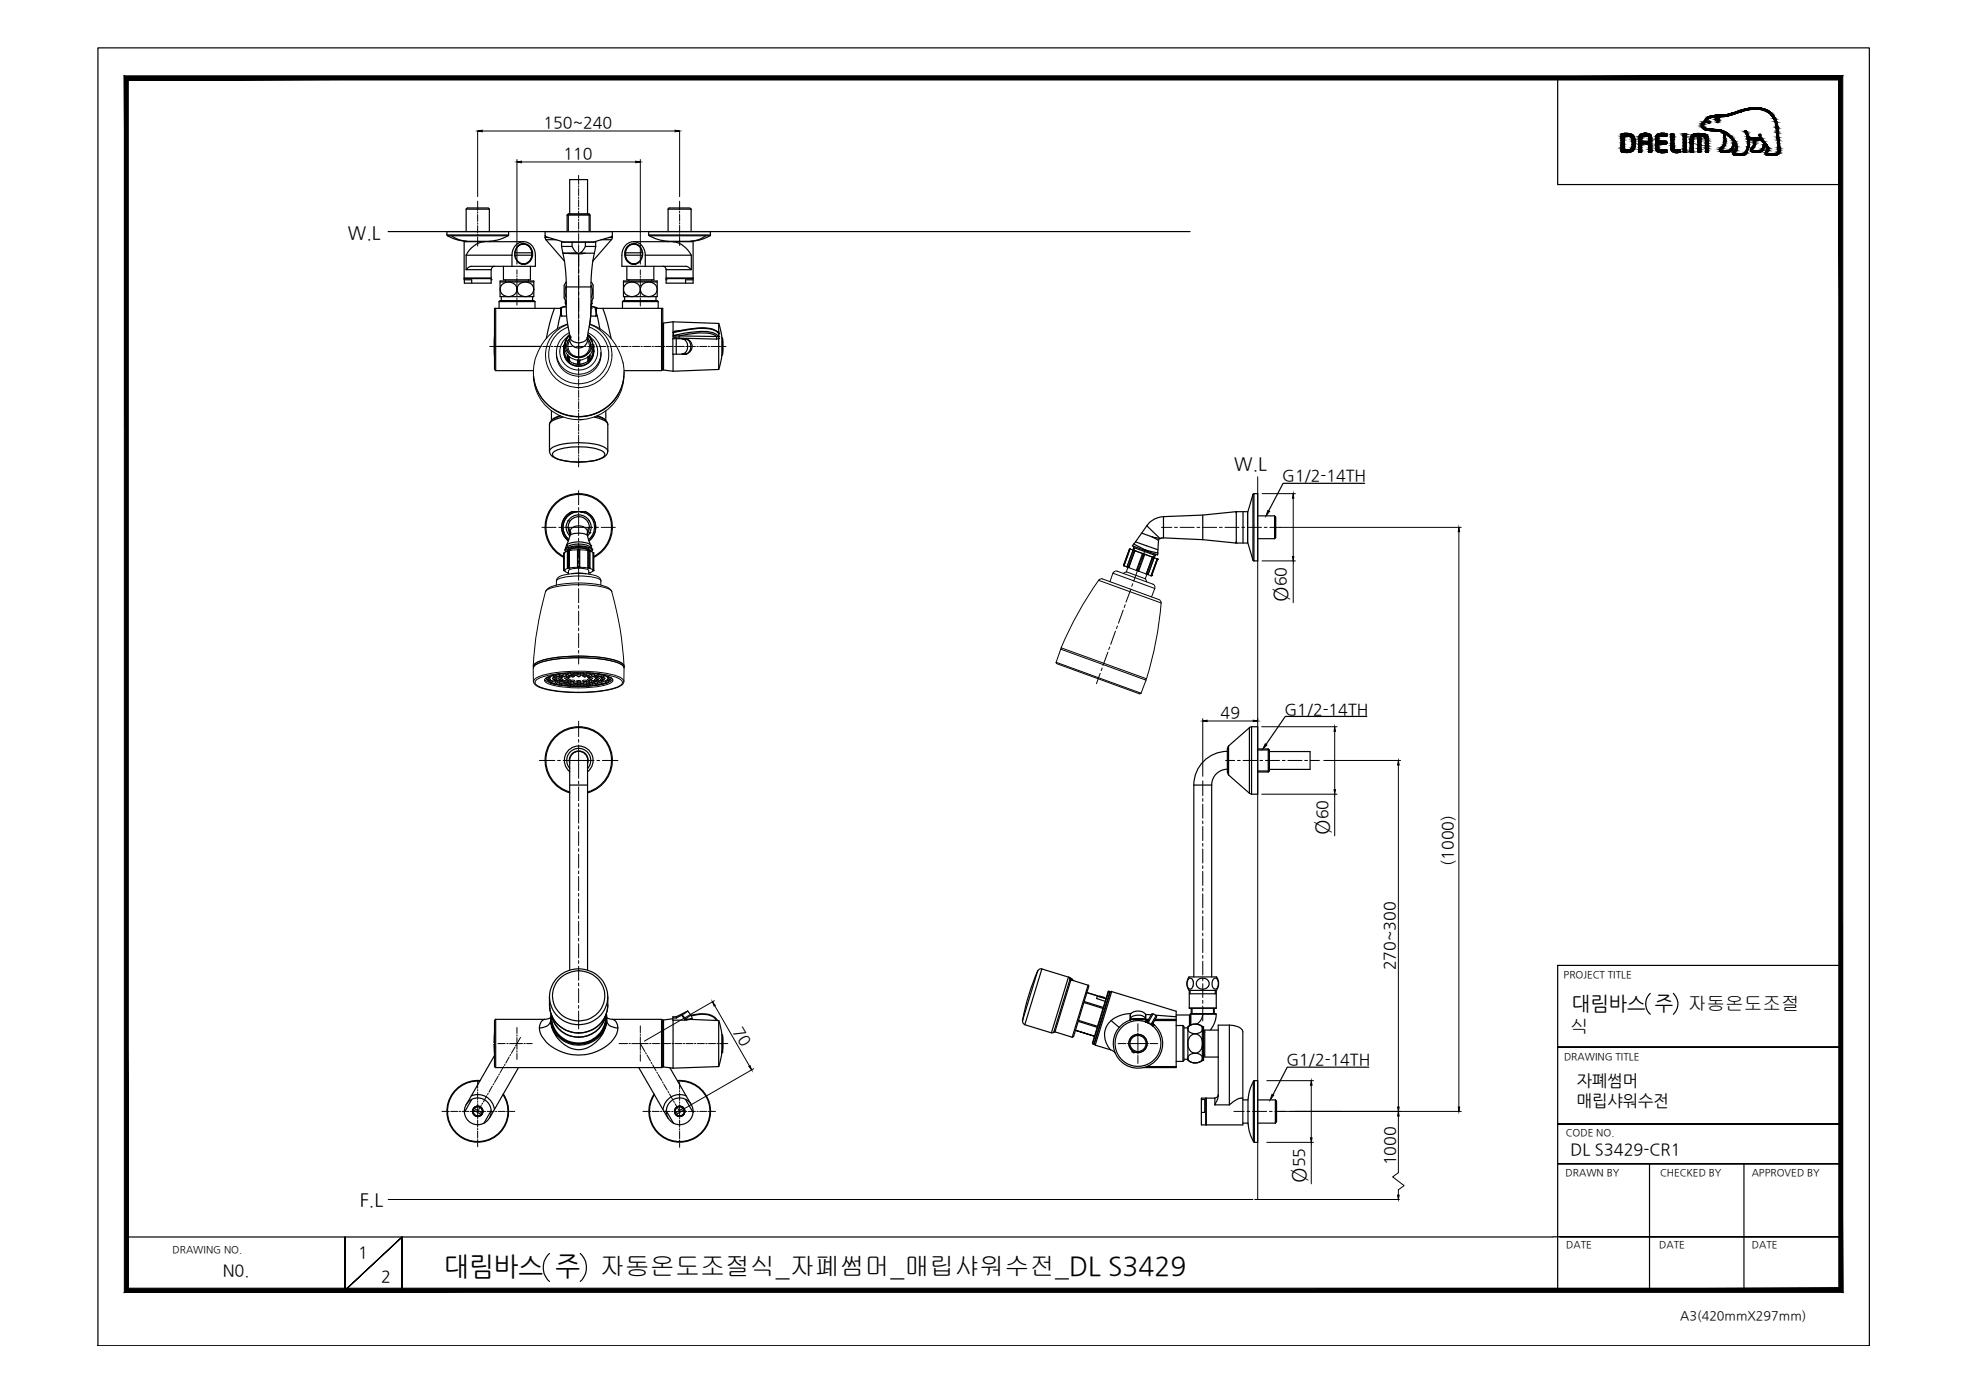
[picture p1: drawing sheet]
<svg xmlns="http://www.w3.org/2000/svg" width="420mm" height="297mm" viewBox="0 0 420 297" stroke-linecap="round" stroke-linejoin="round" font-family="sans-serif">
<defs><g id="words">
<text font-size="5.6" x="94.8" y="272.2">대림바스 주</text>
<text font-size="5.3" x="128" y="272.2">자동온도조절식_자폐썸머_매립샤워수전_DL S3429</text>
<g font-size="4.3">
<text x="274.7" y="128.5" transform="rotate(-90 274.7 128.5)">Ø</text>
<text x="283.6" y="178.2" transform="rotate(-90 283.6 178.2)">Ø</text>
<text x="278.6" y="252.4" transform="rotate(-90 278.6 252.4)">Ø</text>
</g>
<text font-size="4.2" x="335.4" y="215.4">대림바스 주</text>
<g font-size="4">
<text x="360.2" y="215.4">자동온도조절</text>
<text x="335.1" y="220.5">식</text>
</g>
<g font-size="3.9">
<text x="74.2" y="50.9">W.L</text>
<text x="263.3" y="100.2">W.L</text>
<text x="76.8" y="257.3">F.L</text>
</g>
<g font-size="3.5">
<text x="336.5" y="231.7">자폐썸머</text>
<text x="336.5" y="236">매립샤워수전</text>
<text x="335.1" y="246.4">DL S3429-CR1</text>
<text x="76.4" y="268.5">1</text>
<text x="47.5" y="272.3">N0.</text>
<text x="81.3" y="273.6">2</text>
</g>
<g font-size="3.4">
<text x="116" y="27.3">150~240</text>
<text x="120.2" y="33.9">110</text>
<text x="273.6" y="102.7">G1/2-14TH</text>
<text x="274.4" y="125.1" transform="rotate(-90 274.4 125.1)">60</text>
<text x="260.5" y="153.2">49</text>
<text x="274.1" y="152.5">G1/2-14TH</text>
<text x="283.3" y="174.9" transform="rotate(-90 283.3 174.9)">60</text>
<text x="310.1" y="184.7" transform="rotate(-90 310.1 184.7)">(1000)</text>
<text x="297.7" y="207.1" transform="rotate(-90 297.7 207.1)">270~300</text>
<text x="156.3" y="219.9" transform="rotate(60 156.3 219.9)">70</text>
<text x="274.5" y="227.3">G1/2-14TH</text>
<text x="278.3" y="249.1" transform="rotate(-90 278.3 249.1)">55</text>
<text x="297.8" y="248.7" transform="rotate(-90 297.8 248.7)">1000</text>
</g>
<text font-size="2.7" x="358.5" y="281.6">A3(420mmX297mm)</text>
<g font-size="2.1">
<text x="333.7" y="208.6">PROJECT TITLE</text>
<text x="333.7" y="226.2">DRAWING TITLE</text>
<text x="334.1" y="242.4">CODE NO.</text>
<text x="334.1" y="251">DRAWN BY</text>
<text x="354.2" y="251">CHECKED BY</text>
<text x="373.8" y="251">APPROVED BY</text>
<text x="36.8" y="267.4">DRAWING NO.</text>
<text x="334.2" y="266.4">DATE</text>
<text x="354.1" y="266.4">DATE</text>
<text x="373.8" y="266.4">DATE</text>
</g>
</g></defs>
<!-- layer: 0 -->
<g fill="none" stroke="#000" stroke-width=".21">
<path d="M101.9 28v14M102.9 28h41.1M110.3 34.1v22.3M111.3 34.6h24.4M136.6 34.1v22.3M145 28v14M269.3 105.3h7.1M269.3 119.7h7.1M273.1 112.5h38.7M276 106.3v12.5M276 119.7v8.9M311.3 113.5v122.7"/>
<path d="M256.7 153.3v12.4M257.6 153.9h9.8M268.4 153.3v.3M269.2 155.1h16.1M284.8 156.1v12.4M269.2 169.5h16.1M282.5 162.3h16.4M284.8 169.5v8.9M298.4 163.3v72.9M152.4 213.5l-14.9 8.7M152.5 214.6l7.4 12.9M160.8 228.1l-15 8.6"/>
<path d="M270.3 230.6h10M272.9 237.2h38.9M279.8 231.6v11.2M298.4 238.1v12.1l-1.2 .9 2.4 1.9-1.2 .9v1.1M267.7 256h30.9M270.3 243.8h10M279.8 243.8v8.8"/>
</g>
<g fill="#000" stroke="#000" stroke-width=".21">
<path d="M101.9 28l1-.2v.3zM110.3 34.6l1-.2v.3zM135.7 34.4l.9 .2-.9 .1zM144 27.8l1 .2-1 .1zM270.5 108.9l.4 .2-.7 1zM276 105.3l.1 1h-.3zM275.8 118.8h.3l-.1 .9zM311.3 112.5l.2 1h-.3zM256.7 153.9l.9-.2v.3zM267.4 153.7l1 .2-1 .1zM270 158.7l.3 .3-.8 .8zM284.8 155.1l.2 1h-.3z"/>
<path d="M284.7 168.5h.3l-.2 1zM298.4 162.3l.2 1h-.4zM152 213.8l.6 .8-.2 .1zM159.8 227.6l.2-.2 .4 .9zM271.4 233.5l.4 .2-.8 1zM279.8 230.6l.2 1h-.4zM298.4 237.2l.2 .9h-.4zM298.2 236.2h.4l-.2 1zM311.2 236.2h.3l-.2 1zM279.6 242.8h.4l-.2 1zM298.2 255h.4l-.2 1z"/>
<path d="M27.4 274.9l-.9 .9 365.9-.9zM26.5 275.8l365.9-.9 .8 .9zM392.4 17.1v257.8l.8 .9zM393.2 16.2v259.6l-.8-258.7zM27.4 17.1h365l.8-.9zM26.5 16.2h366.7l-365.8 .9zM26.5 16.2l.9 258.7v-257.8zM26.5 16.2l.9 258.7-.9 .9z"/>
</g>
<!-- layer: DEF_LAYER_ASSEM_MEMBER -->
<g fill="none" stroke="#000" stroke-width=".25">
<path d="M116.3 50.7l.2 .4M116.3 50.2l.2 .3M116.3 50.7v-1.3h14.4v1.3M116.3 50.7h.8M116.5 50.5l3.8 1.2M118.7 51.2h-2.2l3.9 4.4M119.8 52.6h2.3M120.1 54l3.4 .2 1.3-.2M120.1 54h.1M120.4 55.6h.1M120.4 55.6l.1 .1M121 45.9l.3-.3h4.4l.2 .3z"/>
<path d="M121 45.9v3.5M121.3 49.4v-3.7h4.4v3.7M121.6 45.6v-7.3h3.8v7.3M122.1 51.7a2.43 2.43 0 0 0 1 2.2M123.1 53.9l-3 .1M123.1 53.9l.4 .2 .3-.2M123.5 54.1v2.8M123.5 57.5v.6M123.5 58.7v3M124.8 54h2M124.9 52.6l-.7 1.1-.4 .2 1 .1M124.9 52.6h2.2"/>
<path d="M124.9 51.7v.9M125.9 45.9v3.5M126.5 55.6h.1M126.6 55.6l-.1 .1M128.2 51.2h2.3l-3.9 4.4M129.8 50.7h.9M130.5 50.5l-3.9 1.2M130.7 50.7l-.2 .4M130.7 50.2l-.2 .3M119.7 67.3v-1.6v1.6M119.7 67.3h.1M119.7 65.7h.1"/>
<path d="M119.7 67.3l.1 .2h1.1M119.7 67.3l.2 .1M119.8 65.6l-.1 .1M120.4 63.6l.4 .6M120.6 73.5h.1M120.6 73.5v.1M120.6 73.5l.1 .4M120.6 64.1v.7h.2M120.7 64.8l.1 .1M120.7 64.2l.1 .1M120.8 72.6l-.2 .9M120.8 72.7h.1"/>
<path d="M120.8 72.7l-.2 .8M120.8 64.2v.7M120.8 60.2l-.4 .6v2.8M120.8 72.6h.1M120.8 65.5l-1 .1M120.8 60.2l-.1 .1M120.8 65.3l-1 .3M120.8 60.9a2.94 2.94 0 0 0 0 2.6M120.8 61.2h5.3M121.2 69.6l.4 2.3M121.4 71.6l-.6 1.1M121.4 71.6h.1"/>
<path d="M121.5 71.6v.1M121.5 71.5l-.1 .1M121.6 71.5l-.1 .1M121.6 71.9v.1M121.6 72.1a1.9 1.9 0 0 0 1.7 2.2 1.9 1.9 0 0 0 2.1-1.9M121.6 71.9h.1M121.6 72h.1M121.6 72.1h.1M121.6 72v.1M121.7 72.1a2.09 2.09 0 0 0 3.6 0M123.5 62.3v.6M123.5 63.5v3"/>
<path d="M123.5 67.1v.6M123.5 68.3v3M123.5 71.9v.6M123.5 73.1v2.8M125.3 72.1h.1M125.3 72h.1M125.3 72v.1M125.4 71.9l-.1 .1M125.4 71.9h.1M125.4 72v.1M125.4 72.1v.3M125.4 71.9v.1"/>
<path d="M125.4 71.5l.1 .1zM125.5 71.6v.1M125.5 71.6h.1M125.5 71.6l.7 1.1M125.6 71.6l.2 .3M125.8 71.9l.2 .2M126 72.1l.4 1.4M126.1 65a31.9 31.9 0 0 1-.7 6.4v.5M126.1 60.2l.5 .6M126.1 65.5l1.1 .2M126.1 65a41.7 41.7 0 0 1 1-12.4v-.9h-7.3l.2 1.6a39.6 39.6 0 0 1 .8 11.7l.1 2.3 .3 2.3M126.1 65l-.1 3.4-.2 1.2"/>
<path d="M126.1 64.3v.6M126.1 64.8h.2M126.1 65.3l1.1 .3M126.1 60.9a2.94 2.94 0 0 1 .1 2.6M126.2 72.7h.1M126.3 64.1v.7M126.4 73.5a2.89 2.89 0 0 1-2.9 2.7 2.89 2.89 0 0 1-2.9-2.6M126.4 64.8l-.2 .1M126.4 73.5h.1M126.6 60.8v2.8M126.6 63.6l-.4 .6M127.2 67.4l-1.1 .1"/>
<path d="M127.2 65.6l.1 .1M127.2 67.3h.1M127.2 65.7h.1M127.2 67.3v-1.6v1.6M127.2 67.3v.2M127.3 67.3l-.1 .1M120.3 118.7a7 7 0 0 1-2.2-10.6 7 7 0 0 1 10.8 0 7 7 0 0 1-2.2 10.6M120.3 118.9a7.2 7.2 0 0 1-2.4-10.9 7.2 7.2 0 0 1 11.2 0 7.2 7.2 0 0 1-2.4 10.9M120.6 117.4l.1 .3M120.6 117.3a1.5 1.5 0 0 1 1.3-.7 6 6 0 0 1 4.3 .6l.2 .1-.1 .4M120.6 117.3v.1M120.6 117.2h.1"/>
<path d="M120.6 117.2v.2M120.7 117.2h-.1M120.7 117.3h-.1M120.9 116.4l-.3 .8M120.9 116.4h.1M120.9 116.4a4.8 4.8 0 0 1 4.6-.4l.6 .4M121 117.6l.1-.3a4.8 4.8 0 0 1 4.8 0v.3M121.1 117.6v-.2a4.9 4.9 0 0 1 4.7 0l.1 .2M121.2 112.5l.2 .2 .2 .8M121.2 111.2a2.65 2.65 0 0 1 4.6 0M121.3 111.1h.1M121.3 111.1a2.46 2.46 0 0 0 .3 3.2"/>
<path d="M121.3 117.5a4.3 4.3 0 0 1 4.2-.2l.1 .2M121.4 115.1a3.4 3.4 0 0 1-1.1-3.5 3.4 3.4 0 0 1 2.8-2.4 3.4 3.4 0 0 0-2.8 2.4 3.4 3.4 0 0 0 1.1 3.6M121.6 114.4l-.7 2M121.6 113.5h.1M121.6 113.6a2.02 2.02 0 0 1 1.9-1.4 2.02 2.02 0 0 1 1.9 1.4l-.1 .4M121.6 114.4a2.99 2.99 0 0 1 2.9-.6l.9 .6M121.6 113.5v.1M121.6 114.4h.1M121.6 113.6v.1M121.6 113.6v.4M121.6 114h.1M121.6 114v.4"/>
<path d="M121.6 113.8h.1M121.6 113.8v.2M121.6 113.7h.1M121.6 113.7v.1M121.6 113.6h.1M121.6 113.8a2.26 2.26 0 0 1 1.9-3.5 2.26 2.26 0 0 1 1.9 3.5M122.1 109.2a3.6 3.6 0 0 0-.8 6.2M123.5 116.1l-2 .3-.7 .5-.2 .3M123.5 116.1l2 .3a1.09 1.09 0 0 1 .8 .8M123.5 116.1v.4M123.5 109.2h-.4M123.5 109.1l.3 .1"/>
<path d="M123.8 109.2l1 .2zM124.9 109.4a3.4 3.4 0 0 1 .7 5.7M124.9 109.2a3.6 3.6 0 0 1 .8 6.2 3.6 3.6 0 0 0-.8-6.2h-2.8a3.6 3.6 0 0 0-.8 6.2M125.3 114h.1M125.3 114l.1 .4M125.4 113.6l-.1 .4M125.4 113.7h.1M125.4 114.4l1 3M125.4 113.5h.1M125.7 111.1l.1 .1a2.4 2.4 0 0 1 0 2.5M125.8 112.5l-.3 .2-.1 1M125.8 113.7h.1"/>
<path d="M125.9 113.7l-.5 .6M126.1 116.4h.1M126.3 117.2h.1M126.4 117.4h.1M241.6 116.5l5.4 1.9 .1-.4M241.7 116.5l.2-.4 2.4 1.2M241.9 116.9l4.6 1.6M242 116.6l-.2 .8M242.1 116.9l-.1 .5M242.3 115.6l4.8 1.7M242.3 115.6l-.3 .5M243.6 113.8l2.3 .8"/>
<path d="M244 117.3l.3 .1M244.3 117.3v.1M244.3 117.4h.1M244.3 117.3h.1M244.4 117.4h.1M244.4 117.3l-.1 .1 .9 .4M244.7 112.2l2.8 2.7M244.7 112.2l-2.4 3.4M245.9 114.6l1.3 .7M245.9 114.6l.6 .1M246.3 118.5l-.2 .5M246.5 114.7l1 .2"/>
<path d="M246.5 114.7h.1M246.6 118.3l-.3 .7M247.2 115.3l-.2 2.7-2.6-.7M247.5 114.9h.1M247.5 114.9l-.3 .4M248.3 114.8l8.4 .4 7 .7M248.3 110.3a4.6 4.6 0 0 0-3.6 1.9M248.3 110.3v4.5M248.3 114.8l-.8 .1M256.7 109.9v5.3M263.7 109.2l-7 .7-8.4 .4M263.7 109.2l.1 .2"/>
<path d="M263.8 109.2h2.4v6.7l-2.5-.1M263.8 115.6l.1 .3M263.8 109.4v6.2M263.8 115.6l-.1 .3M263.8 109.2h-.1M263.9 109.2l-.1 .2M265.2 109.2v6.7M267.4 105.5l-1.2 3.9M267.4 105.5v14l-1.2-3.8M267.4 119.5l.2 .2M267.6 105.3v14.4M267.6 105.3h.8v14.4h-.8"/>
<path d="M267.6 105.3l-.2 .2M268.4 114.9h3.6M268.4 110.1h3.6M272 110.1l.2 .2v4.4v-4.4M272 110.1v4.8M272.2 114.7l-.2 .2M261.9 159.7v5.1M262.2 159.2l4.4-3.9v14l-4.4-3.9zM262.2 159.2l-.3 .5M267.1 155.1h1.3v14.4h-1.3zM267.1 155.1l-.5 .2M268.4 159.8h2.2"/>
<path d="M270.6 159.8v4.9M270.6 159.8l.2 .3M121.6 163.9a2.56 2.56 0 0 1 .1-3.5 2.56 2.56 0 0 1 3.6 0 2.56 2.56 0 0 1 .1 3.5M121.6 167.5h3.8M121.6 162.9a2.01 2.01 0 0 1 1.9-2.7 2.01 2.01 0 0 1 1.9 2.7M121.6 169a7 7 0 0 1-3.8-10.8 7 7 0 0 1 11.4 0 7 7 0 0 1-3.8 10.8M121.6 169.2a7.2 7.2 0 0 1-4-11.1 7.2 7.2 0 0 1 11.8 0 7.2 7.2 0 0 1-4 11.1M121.6 164.7a3.1 3.1 0 0 1-.4-4.5 3.1 3.1 0 0 1 4.5 0 3.1 3.1 0 0 1-.3 4.5M125.4 162.3v44.7M125.4 162.3a1.93 1.93 0 0 0-1.9-2 1.93 1.93 0 0 0-1.9 2v44.7M254.7 167.5v41M254.7 167.5h3.9"/>
<path d="M258.6 167.5v41M261.9 160.3a7.2 7.2 0 0 0-7.2 7.2M261.9 164.1a3.4 3.4 0 0 0-3.3 3.4M261.9 164.8l.3 .5M266.6 169.3l.5 .1M268.4 164.7h2.2M268.4 160h2.4v4.5h-2.4M270.8 164.5l-.2 .2M270.8 160.4h8.8v3.8h-8.8M251 216.6h2.8v2.2M253.6 209a.48 .48 0 0 1 .4-.3 .48 .48 0 0 1 .5 .4 1.44 1.44 0 0 1-.5 2 1.38 1.38 0 0 1-.4-2.1zM253.7 208.4a2.52 2.52 0 0 0 0 2.9"/>
<path d="M253.7 211.3h5.9M253.7 208.5h5.9M253.8 215.1h5.7M253.8 212.1h5.7M253.8 211.3v3.8M253.9 211.3v.8M254.1 218.7v-2.4l5.4 .1h-5.5v2.4M254.1 216.3l-.1 .1M254.2 215.2v1.1M254.4 215.2v1.1M255.5 209.2a1.34 1.34 0 0 1 1.7-.4 1.34 1.34 0 0 1 .7 1.6 1.35 1.35 0 0 1-1.7 .7 1.35 1.35 0 0 1-.8-1.7zM256.7 216.4a2.65 2.65 0 0 1-1.3 2.1"/>
<path d="M256.7 216.3v.1M258.9 209l.5-.3a1.4 1.4 0 0 1-.1 2.4 1.38 1.38 0 0 1-.4-2.1zM258.9 215.2v1.1M259.1 215.2v1.1M259.3 211.3v.8M259.5 216.4a5.5 5.5 0 0 1-1.2 3.4M259.5 211.3v3.8M259.6 208.4a2.52 2.52 0 0 1 0 2.9"/>
</g>
<g fill="none" stroke="#000" stroke-width=".21">
<path d="M115.6 112.5h3M119.2 112.5h.7M120.5 112.5h6M123.5 104.7v3M123.5 108.3v.6M123.5 109.5v4.8M123.5 114.9v.6M123.5 116v3.1M123.5 119.6v.6M127.1 112.5h.6M128.3 112.5h3M244.4 117.3l-.8 2.2"/>
<path d="M247.8 112.5h2.2M250.6 112.5h.6M251.8 112.5h3M255.4 112.5h.6M256.6 112.5h3M260.2 112.5h.6M261.4 112.5h3M265 112.5h.6M266.2 112.5h3M269.8 112.5h.6M271 112.5h2.2M123.5 120.8v3"/>
<path d="M123.5 124.4v.6M123.5 125.6v3M123.5 129.2v.6M123.5 130.4v3M123.5 134v.6M123.5 135.2v3M123.5 138.8v.6M123.5 140v1.7M236.4 139.2l-1 2.8M236.8 138.1l-.2 .5M238 134.7l-1 2.8M238.4 133.6l-.2 .5"/>
<path d="M239.7 130.2l-1 2.8M240.1 129l-.2 .6M241.3 125.7l-1 2.8M241.7 124.6l-.2 .5M242.9 121.2l-1 2.8M243.4 120.1l-.3 .5M123.5 153.9v3.3M123.5 157.8v.6M123.5 159v7.1M234.8 143.7l-.8 2.2M235.2 142.6l-.2 .5M115.1 162.3h3.3"/>
<path d="M119 162.3h.6M120.2 162.3h6.6M123.5 166.7v.6M123.5 167.9v3M123.5 171.5v.6M123.5 172.7v3M123.5 176.2v.7M123.5 177.5v2.9M127.4 162.3h.6M128.6 162.3h3.3M256.7 166.6v3.2M256.7 170.4v.6"/>
<path d="M256.7 171.6v3M256.7 175.2v.6M256.7 176.4v3M256.7 180v.6M261.5 162.3h2M264.1 162.3h.6M265.2 162.3h3.1M268.8 162.3h.6M270 162.3h3M273.6 162.3h.6M274.8 162.3h3M278.4 162.3h.6"/>
<path d="M279.6 162.3h1.9M123.5 181.1v.6M123.5 182.3v2.9M123.5 185.9v.6M123.5 187v3M123.5 190.6v.6M123.5 191.8v3M123.5 195.4v.6M123.5 196.6v3M256.7 181.2v3M256.7 184.8v.5M256.7 185.9v3"/>
<path d="M256.7 189.5v.6M256.7 190.7v3M256.7 194.3v.6M256.7 195.5v3M256.7 199.1v.6M123.5 200.2v.6M123.5 201.4v3M123.5 205v.6M123.5 206.2v3M123.5 209.8v.6M123.5 211v3M123.5 214.6v.6"/>
<path d="M123.5 215.7v3.9M256.7 200.3v3M256.7 203.9v.6M256.7 205.1v3M256.7 208.7v.6M256.7 209.9v3M256.7 213.5v.6M256.7 214.7v3.2M263.3 237.2h2.2M266.1 237.2h.6M267.3 237.2h3M270.9 237.2h.6"/>
<path d="M272.1 237.2h2.2"/>
</g>
<!-- layer: 0 -->
<g fill="none" stroke="#000" stroke-width=".25">
<path d="M20.9 10.2h378v277h-378zM332.4 16.6v22.8h60.4M368.6 32.5h.1M82.8 49.4h171.1M95.4 49.4v.7h13.1v-.7M95.4 50.1l.1 .2h12.9l.1-.2M95.5 50.3l1.5 .7 2.2 .4M96.3 50.3a5.9 5.9 0 0 0 3.3 1.2M99 59.5h5.8v.9h-5.7zM99 59.7h1.7v.7M99 59.3l.2 .2M99 59.3h5.8"/>
<path d="M99.2 51.5h5.4M99.5 44.6l.2-.2h4.5l.2 .2M99.5 44.6v4.8M99.5 51.5v.1M99.5 54.5v3M99.5 57.5h5.3v1.8M99.5 54.5h9.7M99.5 44.6h4.9M103.4 51.6a5.1 5.1 0 0 0-3.9 2.9M104.4 44.6v4.8M104.4 51.5v.1M104.8 59.7h.1"/>
<path d="M104.8 59.3l-.1 .2M105.3 56.9l-.5 .6M105.5 56.8l-.2 .1M106.7 60h7.2v3.3h-7.2zM107.4 56.8v2.9h5.8v-2.9M107.9 59.7v.3M108.4 50.3l-1.5 .7-2.2 .4M109.2 54.5v2.3M109.8 53.9a1.92 1.92 0 0 1 2.1-1.9 1.92 1.92 0 0 1 1.8 2.2 1.92 1.92 0 0 1-1.8 2.2 1.92 1.92 0 0 1-2.1-1.9h3.7M109.8 53.9h3.7M109.9 53.9v.5M109.9 54.4h.1"/>
<path d="M109.9 53.9h.1M109.9 53.9a1.82 1.82 0 0 1 1.8-1.8 1.82 1.82 0 0 1 1.8 1.8M109.9 54.5a1.82 1.82 0 0 0 1.8 1.8 1.82 1.82 0 0 0 1.8-1.8M110.6 52.4a1.84 1.84 0 0 1 1.9-.1 1.84 1.84 0 0 1 1 1.6M110.6 56l.8 .3M111.3 56.4h.2M111.5 56.3l.2 .1M111.5 52h-.2M111.7 52h-.2M111.7 52h.1M111.7 51.6a2.69 2.69 0 0 1 2.5 2.9v2.3h-13.7l-.6 .3-.4 .4M111.7 51.6a2.69 2.69 0 0 0-2.5 2.9"/>
<path d="M111.7 51.6h-12.7v7.7M111.8 56.3h-.1M112.8 59.7v.3M113.5 53.9v.5M113.5 54.5a1.96 1.96 0 0 1-2.1 1.9M133 60h7.2v3.3h-7.2zM133.4 54.5a1.96 1.96 0 0 0 1.9 1.9M133.4 53.9a1.82 1.82 0 0 1 1.8-1.8 1.82 1.82 0 0 1 1.9 1.8M133.4 54.5a1.82 1.82 0 0 0 1.8 1.8 1.82 1.82 0 0 0 1.9-1.8M133.4 53.9h3.7a1.92 1.92 0 0 0-2-1.9 1.92 1.92 0 0 0-1.8 2.2 1.92 1.92 0 0 0 1.8 2.2 1.92 1.92 0 0 0 2-1.9h-3.7M133.5 53.9v.5M133.8 56.8v2.9h5.7v-2.9"/>
<path d="M134.2 59.7v.3M135.1 56.3h.1M135.2 51.6a2.69 2.69 0 0 0-2.5 2.9v2.3h13.7l.6 .3 .5 .4M135.2 51.6a2.69 2.69 0 0 1 2.5 2.9M135.2 51.6h12.7v7.7M135.2 52h-.1M135.3 56.4h.2M135.3 52h.4M135.5 56.3l-.2 .1M135.7 56.4h-.2M136.3 52.4a1.84 1.84 0 0 0-1.9-.1 1.84 1.84 0 0 0-1 1.6M136.3 56l-.8 .3"/>
<path d="M137.1 53.9h.1M137.1 54.4h.1M137.1 53.9v.5M137.7 54.5v2.3M137.7 54.5h9.8M138.4 49.4h13.2v.7h-13.2zM138.5 50.1l.1 .2M138.6 50.3l1.5 .7 2.2 .4M139.1 59.7v.3M141.5 56.8a.7 .7 0 0 1 .6 .7M142.1 59.7h.1M142.1 59.5h5.8v.9h-5.8z"/>
<path d="M142.1 59.3h5.8M142.1 59.3l.2 .2M142.3 51.5h5.4M142.6 44.6l.2-.2h4.4l.3 .2M142.6 44.6v4.8M142.6 51.5v.1M142.6 44.6h4.9M143.6 51.6a5.3 5.3 0 0 1 3.9 2.9M147.5 44.6v4.8M147.5 51.5v.1M147.5 57.5h-5.4v1.8M147.5 54.5v3"/>
<path d="M147.9 59.3l-.1 .2M147.9 59.7h-1.6v.7M150.6 50.3a5.6 5.6 0 0 1-3.3 1.2M151.5 50.3l-1.5 .7-2.2 .4M151.6 50.1l-.1 .2h-13M105.5 73.9h9.8M105.6 71.3l-.2 2.3 .2 2.9M105.6 78.8l.2 .3M105.8 65.8v13.3h8M106.5 64.4v1.4M106.5 64.4l.2-.3h7.2l.3 .3M106.5 64.4h7.7"/>
<path d="M106.7 60.2h7.2M107 63.3v.8M107 60.8a1.88 1.88 0 0 1 2-.6 1.88 1.88 0 0 1 1.3 1.5 1.79 1.79 0 0 1 1.9-1.5 1.79 1.79 0 0 1 1.7 1.9 1.84 1.84 0 0 1-1.9 1.2 1.84 1.84 0 0 1-1.7-1.6 1.79 1.79 0 0 1-1.9 1.6 1.79 1.79 0 0 1-1.6-1.9zM113.7 63.3v.8M114.2 64.4v1.4M118.3 65.8l-1 3.2-.7 3.2M119.7 66.7l-.8 3.5M119.7 65.8h-14.2v13M126.1 65.8h.1M127 65.8l1 4.4M127.2 65.8h14.2v13M128.6 65.8l1.1 3.2 .7 3.2"/>
<path d="M132.8 64.4l.2-.3h7.2l.2 .3M132.8 64.4v1.4M132.8 64.4h7.6M133 60.2h7.2M133.3 63.3v.8M133.5 60.7a1.87 1.87 0 0 1 2.1-.4 1.87 1.87 0 0 1 1.1 1.8 1.81 1.81 0 0 0 2 1.2 1.81 1.81 0 0 0 1.5-1.9 1.86 1.86 0 0 0-2.1-1.2 1.86 1.86 0 0 0-1.5 1.9 1.81 1.81 0 0 1-2.1 1.2 1.81 1.81 0 0 1-1.4-1.9zM140 63.3v.8M140.4 64.4v1.4M141.2 65.8v13.3h-8M141.4 78.8l-.2 .3M141.4 78.6h.1M141.4 69.3h.1"/>
<path d="M141.5 69.3v9.3M141.5 69.3l.1 .1M141.6 78.5l-.1 .1M143.6 71.8l1.3 .4 8 .2M143.6 68.7l-2 .2v10.1l2 .2M143.6 68.7v3.6M143.6 75.6v3.6M143.6 68.7l9.8 .3v9.8l-9.8 .4M143.7 70.9h-.1M143.7 70.9l-.1 .7M144.2 70.8h.1M144.2 70.8a21 21 0 0 1 7.4-.7l1 .4 .6 .4"/>
<path d="M144.2 70.8l-.5 .2M144.3 72.3v3.3M144.9 70.7l2.1-.4a10.1 10.1 0 0 1 5.8 .3l.5 .4M144.9 70.6l-1 .1-.3 .1M144.9 70.6h.1M144.9 70.7l-1.2 .3M145.5 72.2h.1M145.6 72.3a1.64 1.64 0 0 1 1.8 1.6 1.64 1.64 0 0 1-1.8 1.7 1.71 1.71 0 0 0 1.2-1.7 1.71 1.71 0 0 0-1.2-1.6zM145.6 75.5h-.1M146.1 72.3h-2.5v3.3l3-.1M146.1 72.3h.4M146.1 72.3a1.64 1.64 0 0 1 1.6 1.4 1.64 1.64 0 0 1-1.1 1.8"/>
<path d="M146.3 75.5h-.1M146.6 75.5l-.3 .1M153 70.7l.4 .1-.2 .2v-.1M153.2 70.9h.1M153.2 71.7l-.2-.2a6.2 6.2 0 0 0-4.5-.7l-4.8 .8 .3 .1h.9l3-.5 2.1-.2a4.5 4.5 0 0 1 2.9 .8l-8-.1v.5M153.4 70.8h.1M153.4 71.2h.1M153.4 71.8h.1M153.4 72.2h.1M153.4 72.3l-.5 .1M153.4 72.2l-.2-.5-.3 .1v.6M153.4 69l.6 3"/>
<path d="M153.4 71.1v.1M154 72v3.9M154 75.9l-.6 2.9M154 72.1l.2 .1M154.2 72.2v3.4l-.2 .2M154.2 72.2v3.4M117.2 96.3a1.58 1.58 0 0 0 1.1 1.3l.8 .4 1.7 .4 2.6 .2M117.2 90.6v5.7M117.7 87.7v2M119.4 88.7a2.68 2.68 0 0 0-1.6 .9M119.6 88.8l-.7 .2a2.17 2.17 0 0 0-1.7 1.6M120.1 89l-2 .7-.7 .5-.2 .4"/>
<path d="M123.4 98.6h.1M123.5 98.6h.1M123.5 95.3a8.6 8.6 0 0 0-5.5 1.3l-.1 .4 .1 .3 .9 .6a14.8 14.8 0 0 0 4.5 .7M123.5 94.5l-2.6 .1-1.6 .3a3.2 3.2 0 0 0-2 1.2l-.1 .2M123.5 94.5h.1M123.5 95.3h.1M123.5 94.5l3.4 .3 2 .6a1.05 1.05 0 0 1 .8 .9M123.5 95.3a7.9 7.9 0 0 1 5.4 1.3l.1 .2a.78 .78 0 0 1-.7 1 9.2 9.2 0 0 1-4.8 .8M126.8 89l2 .7 .7 .5 .2 .4M127.3 88.8a2.63 2.63 0 0 1 2.4 1.8M127.5 88.7a2.68 2.68 0 0 1 1.7 .9M129.3 87.7v2"/>
<path d="M129.7 96.3a2.03 2.03 0 0 1-1.8 1.7l-2.6 .5-1.8 .1M129.7 90.6v5.7M241.8 117.4l4.5 1.6M291.2 103.1h-17.4l-3.1 5.9M291.7 152.9h-17.4l-4.1 5.9M105.5 217.8v9.8M105.8 217.5v10.3M105.8 217.5h10.4M105.8 217.5l-.2 .3M116.2 217.5l-.2 .1a1.77 1.77 0 0 0-.9 1.7 2.17 2.17 0 0 0 2.4-1.5M117.2 212.7a6.2 6.2 0 0 1 6.3-6 6.2 6.2 0 0 1 6.2 6M117.2 212.7a6.6 6.6 0 0 0 2.4 6.4l1 .6 1.1 .5 1.7 .2"/>
<path d="M117.2 212.7a6.1 6.1 0 0 0 6.2 6M117.3 214.5l.1 .8M117.5 217.1h.1M117.5 217.1l-.5 .3-.8 .1M117.5 217.3v.5M117.6 216.3l-.1 1.5M117.6 217.2a5.9 5.9 0 0 0 5.9 5.5 5.9 5.9 0 0 0 5.9-5.5 5.9 5.9 0 0 1-5.9 5.6 5.9 5.9 0 0 1-5.9-5.6zM117.7 216.5l-.1 .7M117.7 217.1a5.8 5.8 0 0 0 5.8 5.5 5.8 5.8 0 0 0 5.7-5.5M117.7 216.8v.3M117.8 216.9a5.8 5.8 0 0 0 5.6 4.4 5.8 5.8 0 0 1-5.6-4.4zM119.2 209.1a5.6 5.6 0 0 1 6.3-1.5 5.6 5.6 0 0 1 3.5 5.5 5.6 5.6 0 0 1-6.3 4.7 5.6 5.6 0 0 1-4.7-6.4l.6-1.5z"/>
<path d="M123.4 218.6h.1M123.5 207.1h.1M129.3 216.8v.3M129.3 216.5l.1 .7M129.4 216.3l.1 1.5M129.4 217.1l.5 .3 .8 .1M129.4 217.3a6.7 6.7 0 0 1-5.9 6.7 6.7 6.7 0 0 1-6-6.2 6 6 0 0 0 6 5.2 6 6 0 0 0 5.9-5.2 2.17 2.17 0 0 0 2.5 1.5M129.7 214.5a6.2 6.2 0 0 1-5.8 5.9 6.2 6.2 0 0 1-6.6-5.1M129.7 214.5a6.1 6.1 0 0 1-6.2 5.9M129.7 212.7a6.1 6.1 0 0 1-6.2 6M129.7 212.7v1.8M130.7 217.5a2.16 2.16 0 0 1 .9 3.2 9.2 9.2 0 0 1-8.8 4.4 9 9 0 0 1-7.4-4.4l-.3-1.4"/>
<path d="M130.7 217.5h10.5v10.3h-35.4M141.2 217.5l.2 .3v9.8l-.2 .2M141.4 218h.1M141.5 218v9.3M141.5 218l.1 .1M143.6 217.4l-2 .2v10.1l2 .2M143.6 217.2h.7M143.6 217.7v10.2M144.3 217h-.7v.7h2.6v-.1M144.3 217v.2M144.3 217.2l1.1-.6 .8 1M145.6 216.5l-.1 .1"/>
<path d="M146.2 217.6h.3M146.3 217.4l-.1 .2M146.3 217.4l.2 .2M146.6 217.6h-.4M146.6 217.5h.1M146.8 215.7l-1.2 .8 .7 .9M146.8 215.7l-2.5 1.3M146.8 215.7l.6 .9M147.2 217.5l6.2 .3M147.4 216.6l.3 .8-1.2 .2M147.4 216.6a6.7 6.7 0 0 1 4.9 .3l.8 .9M147.4 216.6l-1.1 .8"/>
<path d="M147.5 216.8a5.7 5.7 0 0 1 4.9 .4l.5 .5M147.7 217.4l-1.2 .2M153.4 217.8v9.8M153.4 217.8l.6 2.9M218.2 217.8a47.9 47.9 0 0 1 3.2-10.6l-3.2 10.7M218.2 217.8a.7 .7 0 0 0 .5 .8M222.3 206.8l5.7 1.7-3.6 11.9-5.7-1.7zM222.3 206.8a.7 .7 0 0 0-.8 .3M228 208.5l.3 .2M228.3 208.8h.1M228.3 208.8l.1 .2 .1-.1M228.3 208.7l.1 .1"/>
<path d="M228.4 209l.1 .1M228.5 208.9h-.2l-3.4 11.4 .2-.1M228.5 208.9h.1M228.5 208.9h.2M228.5 208.9l-.1-.1 .3 .1M228.5 209.1l.2 .1M228.5 208.9l.1 .1M228.7 209h.1M228.7 209.2h.3M228.7 208.9l.2 .2M228.8 209.1l-.1 .1M228.8 209.1l-.3-.1-3.4 11.2"/>
<path d="M228.8 209.1h.1M228.9 209.1l.1 .1M229 209.2h.1M229 209.2l3.2 1-3.4 11.1-3.7-1.1M229.5 219.9l4 1.2-4-1.2M230.1 217.9l4 1.3M230.1 217.7l4.1 1.3M231.3 213.9l4.1 1.3M231.3 213.7l4.1 1.3M232.2 210.2l.1 .3M232.3 210.5l-3.2 10.7M234.2 212.6l1.8 .5"/>
<path d="M234.5 212.6l-2.6-.8 2.3 .7-.2 .6 1.8 .6M234.6 212.6l1 .2 .4 .3M234.7 212.7l.8 .2M236.6 211.5l-3.4 11.2M236.6 211.5l.2 .1M236.8 211.6l-3.4 11.2M236.8 211.6l.1 .1M236.9 211.7l-3.5 11.1M237.1 217.8l1.7 1.5M237.2 211.6l13.8 4.2v12h-7.1M237.2 211.6l-3.5 11.4 3.2 1M237.2 211.6l-.3 .1"/>
<path d="M241.2 216.5v1.1M241.4 216.3a5.7 5.7 0 0 0-5.5 3.3 4.7 4.7 0 0 0 1 4.4M241.8 217.5v.1M241.9 217.5v.1h1.9v-.1M243.8 217.5v.1M244.4 217.6l.7-.1-.4 .3M244.4 218l.1 .1M244.4 216.5h1.3M244.5 217.6h.1M244.5 216.5a2.03 2.03 0 0 0-3.3 .1v1.1M244.5 216.5l-.1 1.1M244.5 217.4a2.08 2.08 0 0 0-3.1-.3l-.2 .5a4.8 4.8 0 0 1 3.1-.1l.1 .1"/>
<path d="M244.5 216.5v1.2M244.5 217.4v.1M244.5 218.1h.1M244.5 218.1a4.9 4.9 0 0 0-6.6 4.8 4.9 4.9 0 0 0 7.1 4.1 4.9 4.9 0 0 0 1-8.1M244.5 218.1l.5 .2M244.6 217.8h.1M244.6 217.8l-.2 .2M244.7 217.8h.1M244.7 217.8a5.3 5.3 0 0 0-7.1 5.1 5.3 5.3 0 0 0 7.6 4.5 5.3 5.3 0 0 0 .9-8.8M245 218.3l.6 .3M245 218.2h.1M245 218.2v.1"/>
<path d="M245 218.2l.6 .4M245 217.8l-.6 .2M245.1 218l-.6 .1M245.1 217.5l-.4 .3M245.6 218.6l.4 .3M245.6 218.6h.1M246 218.9h.1M246 218.4l.1 .5M246.1 216.3l-1 1.7-.1-.2M246.1 218.3v.1M246.1 218.4h.1M246.1 218.3h.1"/>
<path d="M246.1 218.4v.2M246.1 218.6l.1 .1M246.1 218.1v.2M246.2 218.6h.1M246.2 218.2v.4M246.4 217.8h4.6M246.5 217.5h4.5M246.5 216.6l4.5 .4M246.7 216.7l.1 .4-.8 1.3h-.3l.4 .6 .1-.4M246.7 216.7l-.9-.4-.8 1.5M246.7 216.7l-1 1.7M251 218.8h1.4"/>
<path d="M252.4 218.8l.2 .3v7.2l-.2 .2M252.4 218.8v7.7M252.6 219.3h.9M253.5 219.1v7.2a2.48 2.48 0 0 0 3.1 0M253.5 219.1a2.48 2.48 0 0 1 3.1 0M255.4 218.5h.1M256.6 219.1h.2v7.2h-.2zM260 219.8h-2.9v5.8h2.9M262.3 218.8a3.6 3.6 0 0 1 2.8 1l.1 .4v19.8h-7.8M262.3 218.8h-2.3v15.1l-.8 1.9M262.3 218.8v17M352.2 212a3 3 0 0 0 0 4.4"/>
<path d="M357.1 212a3 3 0 0 1 0 4.4M392.8 206h-60.4v69.7M100.5 233.9a3.6 3.6 0 0 1 5 2.8M100.7 234.6l-1.6 2.8M101 236.8l1.7 1M101 236.8a.95 .95 0 0 0 .5 1.2 .95 .95 0 0 0 1.2-.2M101.1 236.5l1.8 1M101.2 236.5a.95 .95 0 0 1 1.2-.2 .95 .95 0 0 1 .4 1.2M102.4 230.7a6.5 6.5 0 0 0-6.8 7.4 6.5 6.5 0 0 0 8.7 5.1 6.5 6.5 0 0 0 3-9.6M102.4 230.6a6.6 6.6 0 0 0-7 7.5 6.6 6.6 0 0 0 8.9 5.2 6.6 6.6 0 0 0 3.1-9.8M104.8 237l-1.6 2.7M105.4 222.4h.1"/>
<path d="M105.5 222.9l.1 2.3M105.5 225.2l-6 10.6M105.6 220.1l-.2 2.3M105.6 227.6l.2 .2M110.6 227.8l-6.1 10.8M123.5 221.3h.1M123.5 221.3a5.6 5.6 0 0 0 5.6-4.4 5.8 5.8 0 0 1-5.6 4.4zM136.3 227.8l6.2 10.8M141.4 227.3h.1M141.6 227.2l-.1 .1M142.1 237l1.6 2.7M142.9 227.9l4.6 7.8"/>
<path d="M144.6 230.6a6.6 6.6 0 0 1 6.9 7.5 6.6 6.6 0 0 1-8.9 5.2 6.6 6.6 0 0 1-3-9.8M144.6 230.7a6.5 6.5 0 0 1 6.8 7.4 6.5 6.5 0 0 1-8.7 5.1 6.5 6.5 0 0 1-3-9.6M145.8 236.5a.95 .95 0 0 0-1.2-.2 .95 .95 0 0 0-.5 1.2M145.8 236.5l-1.8 1M145.9 236.8a.95 .95 0 0 1-.4 1.2 .95 .95 0 0 1-1.2-.2M146 236.8l-1.8 1M146.3 234.6l1.6 2.8M146.4 233.9a3.6 3.6 0 0 0-4.9 2.8M153.4 227.6l-9.8 .3M154 224.5h.1M154 224.7l-.6 2.9M154 224.6h.1"/>
<path d="M154 220.7v3.6M154 220.8a8.5 8.5 0 0 1 .2 3.6v-3.4M154 224.2v.5v-.2M154 224.4v.1M154.2 224.3l-.1 .3M224.9 220.2l-.5 .2M229.1 221.1l-.3 .2M233.2 222.7l.2 .1M233.6 222.7l.1 .3M236.9 224l1.1 .7M242.1 224.4l-.1 .3-.5-.3 .1-.2a1.97 1.97 0 0 1 .3-3.3 1.97 1.97 0 0 1 2.9 1.7 1.97 1.97 0 0 1-2.7 1.9M244.7 227.6h6.3"/>
<path d="M251 226.5h1.4M252.6 226h.9M254.7 226.8h.1M255.1 226.8a1.07 1.07 0 0 1-1.3-.3 1.07 1.07 0 0 1 0-1.4l.7-.3h.5a2.23 2.23 0 0 1-.9-3.8 1.88 1.88 0 0 1 1.5-.5 .94 .94 0 0 0 1-.8 .94 .94 0 0 0-.8-1 1.72 1.72 0 0 0-2.3 .9v.2a1.79 1.79 0 0 0 1.9 .9 2.3 2.3 0 0 1 0 4l-.4 .1a1.21 1.21 0 0 1 1.5 1.2 1.39 1.39 0 0 1-1.5 .8M256.4 234.3h.9v5.7h-.9zM256.4 234.6h.7v2.8h-.7M256.8 225.1h.3M256.8 220.2h.3M257.3 239.9l.1 .1M257.4 234.3h1.8v1.5M257.4 234.3v5.7M257.4 234.3l-.1 .1"/>
<path d="M259.2 235.8h3.1M260 233.6a.7 .7 0 0 1-.7 .7M265.2 234.3a2.67 2.67 0 0 0-2 .7l-.9 .8M265.2 239.7h1.1M265.2 234.7h1.1M266.3 234.5v5.4M266.4 239.9l.4 2.2 .7 1.5M267.4 230.7v12.9M267.5 230.7l-.7 1.6-.4 2.2M267.7 230.6h.7v13.2h-.7zM267.7 230.6l-.2 .1M268.4 239.7h3.7"/>
<path d="M268.4 234.7h3.7M272.1 234.7l.3 .3v4.4l-.3 .3M272.1 234.7v5M292.1 227.7h-17.4l-3.1 5.9M332.4 223.4h60.4h-60.4M332.4 239.9h60.4h-60.4M267.5 243.6l.2 .1M332.4 248.3h60.4h-60.4M352 248.3v27M372.1 248.3v27M27 264h304.4M73.6 264v11.4l12.2-11.4-12.2 11.4z"/>
<path d="M85.8 275.4v-11.4v11.4M117.2 267.5a4 4 0 0 0 0 5.9M123.8 267.5a4 4 0 0 1 0 5.9M331.4 263.9h61.4h-59.9M341 275.3h51.8"/>
<circle cx="101.9" cy="237.1" r="2.86"/>
<circle cx="101.9" cy="237.1" r="1.12"/>
<circle cx="101.9" cy="237.1" r="1.08"/>
<circle cx="101.9" cy="237.1" r="1.04"/>
<circle cx="145" cy="237.1" r="2.86"/>
<circle cx="145" cy="237.1" r="1.12"/>
<circle cx="145" cy="237.1" r="1.08"/>
<circle cx="145" cy="237.1" r="1.04"/>
<circle cx="242.8" cy="222.7" r="1.93"/>
<circle cx="242.8" cy="222.7" r="1.71"/>
</g>
<path d="M268.4 101.7v154.3M82.8 256h184.6" fill="none" stroke="#000" stroke-width=".21"/>
<!-- layer: Cneter -->
<g fill="none" stroke="#000" stroke-width=".21">
<path d="M123.5 37.4v1.9M123.5 39.6v.3M101.9 42.9v2M101.9 45.2v.3M101.9 45.8v1.5M101.9 47.6v.3M101.9 48.1v1.6M101.9 50v.3M101.9 50.6v1.9M110.3 57.6v.9M110.3 58.8v.3M110.3 59.4v1.5"/>
<path d="M123.5 40.2v1.6M123.5 42.1v.2M123.5 42.6v1.5M123.5 44.4v.3M123.5 45.1v1.4M123.5 46.8v.3M123.5 47.4v1.5M123.5 49.2v.3M123.5 49.8v1.5M123.5 51.6v.3M123.5 52.2v1.5M123.5 54v.3"/>
<path d="M123.5 54.6v1.5M123.5 56.4v.3M123.5 57v1.5M123.5 58.8v.3M123.5 59.4v1.5M136.6 57.6v1M136.6 58.9v.3M136.6 59.5v1.5M145 42.9v1.9M145 45.1v.3M145 45.7v1.5M145 47.5v.3"/>
<path d="M145 48.1v1.5M145 49.9v.3M145 50.5v1.9M104.5 73.9h.9M105.6 73.9h.3M106.2 73.9h1.5M108 73.9h.3M108.6 73.9h1.5M110.3 61.2v.3M110.3 61.8v1.5M110.3 63.6v.3M110.3 64.2v.9"/>
<path d="M110.4 73.9h.3M111 73.9h1.5M112.8 73.9h.3M113.4 73.9h1.5M115.2 73.9h.3M115.8 73.9h1.5M117.6 73.9h.3M118.2 73.9h1.5M120 73.9h.3M120.6 73.9h1.5M122.4 73.9h.3M123 73.9h1.5"/>
<path d="M123.5 61.2v.3M123.5 61.8v1.5M123.5 63.6v.3M123.5 64.2v1.5M123.5 66v.3M123.5 66.6v1.5M123.5 68.4v.3M123.5 69v1.5M123.5 70.8v.2M123.5 71.3v1.6M123.5 73.2v.3M123.5 73.8v1.4"/>
<path d="M123.5 75.5v.3M123.5 76.1v1.6M123.5 77.9v.3M123.5 78.5v1.5M124.8 73.9h.3M125.4 73.9h1.5M127.2 73.9h.3M127.8 73.9h1.5M129.6 73.9h.3M130.2 73.9h1.5M132 73.9h.3M132.6 73.9h1.5"/>
<path d="M134.4 73.9h.2M134.9 73.9h1.6M136.6 61.3v.3M136.6 61.9v1.5M136.6 63.7v.3M136.6 64.3v1M136.8 73.9h.3M137.4 73.9h1.4M139.1 73.9h.3M139.7 73.9h1.6M141.5 73.9h.3M142.1 73.9h1.5"/>
<path d="M143.9 73.9h.3M144.5 73.9h1.5M146.3 73.9h.3M146.9 73.9h1.5M148.7 73.9h.3M149.3 73.9h1.5M151.1 73.9h.3M151.7 73.9h1.5M153.5 73.9h.3M154.1 73.9h.8M123.5 80.3v.3M123.5 80.9v1.5"/>
<path d="M123.5 82.7v.3M123.5 83.3v1.5M123.5 85.1v.3M123.5 85.7v1.5M123.5 87.5v.3M123.5 88.1v1.5M123.5 89.9v.3M123.5 90.5v1.5M123.5 92.3v.3M123.5 92.9v1.5M123.5 94.7v.3M123.5 95.3v1.5"/>
<path d="M123.5 97.1v.3M123.5 97.7v1.9M110.3 219.3v1.2M136.6 218.9v1.5M242.8 218.5v1.6M94.3 237.2h1M95.6 237.2h.3M96.2 237.2h1.4M97.9 237.2h.4M98.6 237.2h1.5M100.4 237.2h.3M101 237.2h2"/>
<path d="M101.9 230.6v1.6M101.9 232.5v.3M101.9 233.1v1.5M101.9 234.9v.3M101.9 235.5v2.6M101.9 238.4v.3M101.9 239v1.5M102.7 235.9l-.8 1.3M103 235.4l-.2 .2M103.3 237.2h.3M103.9 233.8l-.7 1.3M104 237.2h1.4"/>
<path d="M104.2 233.3l-.2 .3M105.1 231.7l-.8 1.4M105.4 231.2l-.2 .3M105.7 237.2h.3M106.2 222.7h1.6M106.3 229.7l-.8 1.3M106.3 237.2h1.5M106.6 229.2l-.2 .2M107.5 227.6l-.8 1.3M107.8 227.1l-.2 .2M108.1 237.2h.3M108.1 222.7h.3"/>
<path d="M108.7 225.5l-.8 1.3M108.7 237.2h1.1M108.7 222.7h2.8M109 225l-.2 .3M109.9 223.4l-.8 1.4M110.2 222.9l-.2 .3M110.3 220.8v.3M110.3 221.4v2.5M110.3 224.2v.3M110.3 224.8v1.3M111.1 221.4l-.8 1.3M111.8 222.7h.3"/>
<path d="M112.4 222.7h1.2M132.1 222.7h1.8M134.2 222.7h.3M134.8 222.7h3.5M136.6 220.7v.3M136.6 221.2v2.9M136.6 224.4v.3M136.6 225v1.5M136.6 222.7l1 1.7M137.2 237.2h1M137.7 224.6l.2 .3M138.1 225.1l.7 1.3"/>
<path d="M138.5 237.2h.3M138.6 222.7h.3M139 226.7l.1 .3M139.2 237.2h1.5M139.2 222.7h1.5M139.3 227.2l.7 1.3M140.2 228.8l.1 .2M140.4 229.3l.8 1.3M141 237.2h.3M141 222.7h.3M141.3 230.9l.2 .2M141.5 237.2h1.5"/>
<path d="M141.6 222.7h1.5M141.6 231.4l.8 1.2M142.6 232.9l.1 .3M142.9 233.4l.7 1.3M143.3 237.2h.3M143.4 222.7h.3M143.7 235l.2 .3M144 237.2h2M144 222.7h1.5M144 235.5l1 1.7v1M145 230.9v1.5M145 232.7v.3"/>
<path d="M145 233.3v1.5M145 235.1v.3M145 235.7v1.5M145 238.5v.3M145 239.1v1.5M145.8 222.7h.3M146.3 237.2h.3M146.4 222.7h1.5M146.9 237.2h1.5M148.2 222.7h.3M148.7 237.2h.3M148.8 222.7h1.5"/>
<path d="M149.3 237.2h1.5M150.6 222.7h.3M151.1 237.2h.3M151.2 222.7h1.5M151.7 237.2h1M153 222.7h.3M153.6 222.7h1.7M238.6 222.7h1.7M240.6 222.7h.3M241.2 222.7h3.3M242.8 220.4v.3M242.8 221v3.3"/>
<path d="M242.8 224.6v.3M242.8 225.2v1.7M244.8 222.7h.3M245.4 222.7h1.6M101.9 240.8v.3M101.9 241.4v1.5M101.9 243.2v.3M101.9 243.8v.9M145 240.8v.3M145 241.4v1.6M145 243.3v.3M145 243.9v.9"/>
</g>
<!-- layer: 1 -->
<g fill="none" stroke="#000" stroke-width=".21">
<path d="M114 77.4a9.6 9.6 0 0 0 9.5 11.5 9.6 9.6 0 0 0 9.4-11.5M118.7 75.2a4.8 4.8 0 0 0 4.6 5.1 4.8 4.8 0 0 0 5-4.7M120.3 74l.1 .1M120.3 73.9v1l.1 .1M120.3 74.7v.4M120.3 73.7v.3M120.3 74.8v-.1a3.2 3.2 0 0 0 3.2 3.5 3.2 3.2 0 0 0 3.2-3.5v.1M120.4 75h.1M120.4 74.1h.1M120.4 73.6l-.1 .2M120.4 73.6h.1M120.4 74.1v.9"/>
<path d="M120.4 75l-.1 .1M120.4 75.2l-.1 .1M120.4 75.2h.1M120.4 75.1l-.1 .1M120.4 75l.3 1 .4 .6M121.1 71.9v.1M121.1 71.9a4 4 0 0 0 .3 6.5 4 4 0 0 0 6-2.4 3.8 3.8 0 0 0-1.5-4.1M121.1 69.1a10.7 10.7 0 0 0-7.1 8.3M121.1 75.8h.1M121.1 71.8v.1M121.1 75.8v1v-.9M121.1 71.9h.1"/>
<path d="M121.1 76.8l.2 .2M121.1 76l.2 .2M121.3 69.8a6.3 6.3 0 0 0-3.5 8.7 6.3 6.3 0 0 0 9.1 2.4 6.2 6.2 0 0 0 3-5.9 6.2 6.2 0 0 0-4.2-5.2M121.3 71.6h.2M121.3 76.2h.2l-.1 .9zM121.3 71.6l-.2 .2M121.5 71a4.7 4.7 0 0 0-2.1 6.7 4.7 4.7 0 0 0 6.9 1.3 4.6 4.6 0 0 0 1.7-5.2M121.5 77h.1M121.5 71.6h.1M121.5 77l1 .6 .7 .1M121.6 71.5a3.1 3.1 0 0 0 .5 5 3.1 3.1 0 0 0 4.5-2.4M121.6 72.7a2.26 2.26 0 0 0 1.9 3.4 2.26 2.26 0 0 0 1.9-3.4"/>
<path d="M121.6 72.2l-.4 .6-.3 1.1M121.6 72.1a2.53 2.53 0 0 0 .1 3.5 2.53 2.53 0 0 0 3.6 0 2.53 2.53 0 0 0 .1-3.5M122.4 77.5l.8 .2M123.2 76.8l.1 1-.1-.1M123.2 76.8h.1M123.2 76.8v.9M123.3 77.8h.3M123.3 77h.3M123.7 76.8l-.1 1M123.7 76.8h.1M125.4 72.2l.4 .6 .3 1.1M125.4 71.5a3 3 0 0 1 1.2 2.1"/>
<path d="M125.5 76.2h.1v.8h-.1M125.5 77h.1M125.5 76.2h.1M125.5 71.6h.1M125.5 76.2v.8M125.5 77l-1 .6-.7 .1 .8-.2M125.5 71a4.9 4.9 0 0 1 2.5 2.8M125.6 71.6l.2 .3M125.8 69.2a7 7 0 0 1 4.3 9.2 7 7 0 0 1-9.4 3.7 6.9 6.9 0 0 1-4.3-6.6 6.9 6.9 0 0 1 4.8-6.3M125.8 69.1a10.9 10.9 0 0 1 7.2 8.3M125.8 75.8h.1M125.8 75.8v1l.1-.9"/>
<path d="M125.9 76l-.3 .2M125.9 76.8l-.3 .2M125.9 71.9v.1M126.6 73.6v.5M126.6 75l-.3 1-.4 .6M126.6 74.1h.1M126.6 75h.1M126.6 73.6l.1 .2M126.6 73.6h.1M126.6 74.1v.9M126.6 74.9a3.1 3.1 0 0 1-3 3.2 3.1 3.1 0 0 1-3.2-2.9M126.6 75.1a3.1 3.1 0 0 1-3 3 3.1 3.1 0 0 1-3.2-2.9"/>
<path d="M126.7 73.7l-.1 .4M126.7 73.9v1l-.1 .1M126.7 74.7v.4M128.2 75.2v.5M133.2 79.5a9.7 9.7 0 0 1-9.6 9.5 9.7 9.7 0 0 1-9.8-9.4M113.8 80.3l.1 .6M113.9 80.9a9.5 9.5 0 0 0 9.6 8.6M124.4 89.5l-.9 .1M131.9 84.2a9.8 9.8 0 0 1-13.7 3.2M133.1 80.3a9.5 9.5 0 0 1-9.6 9.2M120.3 118.1h.1M120.4 118l-.1 .1v3.5"/>
<path d="M120.4 118h.1M120.4 118v3.7M121.1 117.6v3.7M121.1 117.6l-.7 .4M121.1 117.6h.1M121.3 117.6l.2-.1v3.7l-.2-.1zM121.3 117.6h-.2M123.2 117.3l.1 .1v3.5l-.1 .2M123.2 117.3v3.8M123.2 117.3l-2.1 .3M123.2 117.3l2.3 .2M123.3 117.4h.3"/>
<path d="M123.7 117.3v3.8zM125.5 117.5l.1 .1v3.5l-.1 .1M125.5 117.5h.1M125.5 117.5v3.7M125.5 117.5l.3 .1M125.6 117.6h.3M125.8 117.6v3.7M125.8 117.6h.1M125.9 117.6l.7 .4M125.9 117.6v3.7M126.6 118h.1M126.6 118l.1 .1"/>
<path d="M126.6 118v3.7M126.7 118.1h.1M126.7 118.1v3.5l-.1 .1M241 117.2l-1.2 3.4M241.1 117.2h-.1M241.1 117.2l-1.3 3.5M241.1 117.2h.1M241.1 117.1l-.1 .1M241.2 117.2l-1.4 3.5M241.2 117.2l.6 .2M241.8 117.4l-1.3 3.5M241.8 117.5l-1.3 3.4"/>
<path d="M241.8 117.5l.2 .1M241.8 117.4v.1M241.8 117.4h.1M241.8 117.4l.4 .1M242 117.6l-1.3 3.4M242.2 117.5l1.6 .6-1.3 3.6M242.2 117.5h.1M242.2 117.5l-1.3 3.6M242.2 117.5l-.2 .1M243.8 118.1h.1M243.8 118.1l.1 .2M243.8 118.1l.5 .2"/>
<path d="M243.9 118.3l-1.3 3.3M243.9 118.3l.2 .1M244.1 118.4l-1.2 3.3M244.3 118.3h.1M244.3 118.3l-.2 .1M244.3 118.3l-1.3 3.6M244.3 118.3l1.6 .6M245.9 118.9h.1M245.9 118.9l-1.3 3.6M245.9 118.9l1 .4M245.9 118.9l.1 .2M246 119.1l-1.2 3.3"/>
<path d="M246 119.1h.2M246.2 119v.1M246.2 119h.1M246.2 119.1l-1.2 3.4M246.3 119.1l-1.3 3.5M246.9 119.3h.1M246.9 119.3l.1 .1M246.9 119.3l-1.3 3.6M246.9 119.2l.1 .2M247 119.4h.1M247 119.4l-1.2 3.4M116.4 126.3a76.6 76.6 0 0 0-2.6 15.9"/>
<path d="M116.4 126.3l.4-.6 .5-.4a20.8 20.8 0 0 1 12.4 0l.7 .7a69.8 69.8 0 0 1 2.8 16.2M116.4 126.3a5 5 0 0 1 3.6-1.3 22.3 22.3 0 0 1 10 .7l.6 .6M118.7 124a2.06 2.06 0 0 1 1.8-.9 15.9 15.9 0 0 1 7.3 .4l.5 .5M118.7 124.9a1.56 1.56 0 0 1 .6-1.8 12.6 12.6 0 0 1 8.4 0l.2 .1a1.51 1.51 0 0 1 .3 1.7M120.3 121.6l.1 .1M120.3 121.7l.1 .1M120.3 121.6v.1M120.4 121.7h.1M120.4 121.8h.1M121.1 122.2h.1M121.1 121.3h.1M121.3 121.8v.7"/>
<path d="M121.3 121.1h-.2M121.4 121.7a4.9 4.9 0 0 1 4.2 0M121.5 121.2h.1M121.9 122.4l1.6-.1 1.6 .1M123.2 121.1h.1M123.3 120.9h.3M123.7 121.1h.1M125.5 121.2h.1M125.5 121.2l-2.3-.2a3.7 3.7 0 0 0-2.8 .7l.4 .4 .6 .1M125.5 121.2l.3 .1M125.6 121.8v.7M125.6 121.1h.3"/>
<path d="M125.8 122.2h-.2M125.8 121.3l.6 .2 .2 .3M125.8 122.2h.1M125.8 121.3h.1M125.9 122.2h-.1M126.6 121.8l-.8 .4M126.6 121.8h.1M126.6 121.7h.1M126.7 121.7l-.1 .1M226.3 138.5l-.9 2.8M226.3 138.5l18.2 6.6-1 2.8M226.4 138.2l18.2 6.6"/>
<path d="M226.5 138.2l-.2 .3M234.5 123.8a75.5 75.5 0 0 0-8 14.4M234.5 123.8l.2-.2 .6-.1 12 4.4 .3 .2 .2 .6-13.4-4.9M237.5 122.3l-.7 1.8M237.5 122.3l8.9 3.3-.7 1.8M237.5 122.3a.7 .7 0 0 1 .9-.4l7.6 2.7a.69 .69 0 0 1 .4 .9M239.8 120.6h.1M239.8 120.6v.1M239.8 120.7h.1M239.8 120.7l1.1 .4M240.4 122l4 1.5 .4-1M240.4 122l-.7 .4"/>
<path d="M240.5 120.9v.1M240.5 120.9l.2 .1M240.7 121l-.3 1M240.7 121l.2 .1M240.9 121.1h.1M240.9 121.1l1.6 .6M242.5 121.7h.1M242.5 121.7l.5 .2M242.6 121.6l-.1 .1M242.6 121.6l.3 .1M242.9 121.7l.1 .2M243 121.9h.1"/>
<path d="M243 121.9l1.6 .6M244.4 123.5l.3 .7M244.6 122.5h.1M244.6 122.5l1 .4M244.8 122.4l.2 .1M244.8 122.4l-.2 .1M245 122.5l-.1 .1M245.6 122.9h.1M245.8 122.8h-.2M245.8 122.8h.1M245.8 122.8l-.2 .1M247.8 128.6a75.5 75.5 0 0 1-3.1 16.2"/>
<path d="M113.8 142.6v2.8M113.8 145.4l.3 .6a7.4 7.4 0 0 0 4.1 1.4 30.5 30.5 0 0 0 13.7-.7l.4-.3a1.3 1.3 0 0 0 .8-.9M113.8 142.5a1.65 1.65 0 0 1 1.3-1.1 32.7 32.7 0 0 1 16.8 0 1.61 1.61 0 0 1 1.3 1.1M113.8 142.5h.1M113.8 142.2a2.21 2.21 0 0 1 1.9-1.3 34.6 34.6 0 0 1 15.6 0 2.21 2.21 0 0 1 1.9 1.3M113.8 142.5a2.21 2.21 0 0 1 1.9-1.3 34.6 34.6 0 0 1 15.6 0 2.21 2.21 0 0 1 1.9 1.3M113.9 145.4h.1M114.3 145.2a10.2 10.2 0 0 1 5.5-1.5 28.9 28.9 0 0 1 12.2 1l.5 .3 .3 .6a3.3 3.3 0 0 1-2.8 1.5 34.6 34.6 0 0 1-14-.2 2.13 2.13 0 0 1-1.8-1.3zM116.2 145a5.9 5.9 0 0 0 3.8 1.3l3.5 .1M116.8 144.9l-.2 .1 .5 .3 .4-.3M116.9 144.9h.1zM116.9 144.6l-.4 .1 .4 .3 .4-.3"/>
<path d="M117 145.3h.1zM117 144.6h.1zM117.1 145.3l.4 .3 .4-.3M117.1 144.9l.4 .1M117.2 145.3h-.1M117.2 144.6l.1 .1M117.2 145.2l.7 .1M117.2 144.3l.3 .1M117.3 144.7h.1M117.4 144.3h.1zM117.4 145.5h.1zM117.4 145.8l2.7 .5"/>
<path d="M117.5 145h.1M117.5 144.4h.1M117.5 144.4a.49 .49 0 0 1-.8 .1M117.7 145.6l.5 .3 .4-.3M117.9 144.7h.1M117.9 144.1v.1M117.9 145.3h.1M117.9 144.1l-.4 .3-.2-.1M118 144.4l.5 .3 .4-.3M118.1 144.4l.4-.1 .4 .1M118.1 144.4h.1M118.1 145h.1"/>
<path d="M118.1 144.1h.1zM118.1 145.8h.1zM118.2 144.9l-.1 .1M118.2 144.9h.1zM118.3 144.6l-.4 .1M118.4 144.6h.1zM118.4 145.2h.1zM118.5 144.9l.4 .1-.4 .3-.5-.3M118.5 144l-.5 .1M118.6 144.7h.1l-.4 .3-.4-.3M118.6 145.6l-.4-.1-.4 .1M118.6 145.6h.1"/>
<path d="M118.6 144.1l.4 .3 .4-.3M118.6 145.3l.4 .3 .4-.3M118.6 145.3l.4-.1 .4 .1M118.6 145.3h.1M118.6 144.1l.4-.1 .4 .2M118.6 144.1v.1M118.7 145.8h.8l-.4 .3zM118.9 145.5h.2zM118.9 144.3h.2zM119 146h.2zM119.1 143.9h.1M119.1 144.7h.1"/>
<path d="M119.1 143.8v.1M119.3 143.8l-.3 .1M119.3 144.4l.4 .3 .4-.3M119.3 145h.1M119.3 144.4l.5-.1 .3 .1M119.3 144.4h.1M119.4 143.9l.4 .3 .4-.3M119.4 145.6l.4 .2 .4-.2M119.4 144.9h.1zM119.4 143.9l.4-.1 .4 .1M119.4 143.9h.1M119.4 145.5l.4-.1 .4 .1"/>
<path d="M119.4 145.5h.1M119.4 145h-.1M119.5 145.8h.1M119.5 144.6l-.4 .1M119.7 144.9l.4 .1-.4 .3-.4-.3M119.7 144.6h.1zM119.7 145.3h.1zM119.7 144.1h.2zM119.7 145.8h.2zM119.8 144.7h.1l-.1 .2-.3 .1-.4-.3M119.8 146l.4 .2 .4-.2M120 144.1l.4 .3 .5-.3"/>
<path d="M120 145.3l.4 .3 .5-.3M120 144.1l.5-.1 .3 .2M120 144.1v.1M120 145.3l.5-.1 .3 .1M120 145.3h.1M120.1 146.3h.2zM120.2 146.3l1.1 .1M120.4 144.4h.1zM120.4 145.5h.1zM120.5 143.7h.1M120.5 145.7v.1M120.5 144.7h.1"/>
<path d="M120.6 143.7h-.1M120.6 146l-.4-.1-.4 .1M120.6 146h.1M120.8 144.4l.4 .3 .5-.3M120.8 145l.4 .3 .5-.3M120.8 145h.1M120.8 144.4l.5-.1 .3 .1M120.8 144.4h.1M120.8 146h.2zM120.8 143.9h.2zM120.8 144.9h.2zM120.9 145h-.1"/>
<path d="M121 144.6l-.5 .1M121 143.6l.3 .1-.2 .2h-.4l-.2-.2M121.1 144l.4 .2 .4-.2M121.1 145.5h.8a.4 .4 0 0 1-.4 .3 .4 .4 0 0 1-.4-.3zM121.1 143.9l.3-.1 .5 .1M121.1 143.9h.1M121.1 144.9l.5 .1M121.2 145.2h.1zM121.2 144.6h.1zM121.3 144.7a.4 .4 0 0 1-.4 .3 .4 .4 0 0 1-.4-.3M121.3 145.7h-.8M121.3 145.7a.42 .42 0 0 1-.4 .3 .42 .42 0 0 1-.4-.3"/>
<path d="M121.4 146.4h.1zM121.4 144.2h.2zM121.4 145.7h.2zM121.6 146.4h1M121.7 145.9l.4 .2 .5-.2M121.7 145.9l.5-.1 .3 .1M121.7 145.9h.1M121.7 143.6h.1M121.8 143.6l-3.2 .3a3.1 3.1 0 0 0-2.4 1.3 1.99 1.99 0 0 0 1.7 1 24.8 24.8 0 0 0 12.2-.3l.6-.6 .1-.3a3 3 0 0 0-2.2-1l-3.4-.4M121.8 144.2l.4 .3 .4-.3M121.8 145.2l.4 .3 .4-.3h-.8M121.8 145.2v.1"/>
<path d="M121.8 144.2l.5-.1 .3 .1M121.9 146.1h.1M121.9 146.1l-.4 .3-.5-.3h.9M122.1 143.8h.1zM122.1 146.1h.1zM122.2 145.5h.1zM122.2 144.4h.1zM122.4 143.8l.4 .3 .4-.3M122.4 145.6l.4 .3 .4-.3h-.8M122.4 146.2l.4 .2 .4-.2M122.4 145.6h.1M122.4 143.9l.4-.2 .4 .2"/>
<path d="M122.5 143.5a.4 .4 0 0 1-.4 .3 .4 .4 0 0 1-.4-.2M122.8 146.4h.1zM122.8 144.1h.1zM122.8 145.8h.1zM123 146.4h1zM123.1 143.6l.4 .2 .4-.2M123.1 144.2l.4 .2 .4-.2M123.1 145.3l.4 .3 .4-.3M123.1 145.9l.4 .2 .4-.2M123.1 143.5v.1M123.1 145.3l.4-.1 .4 .1M123.1 145.3h.1"/>
<path d="M123.1 145.9l.4-.1 .4 .1M123.1 145.9h.1M123.1 144.1l.4-.1 .4 .2M123.1 144.1v.1M123.1 143.5h.1M123.2 146.2l-.4-.1-.4 .1M123.2 146.2h.1M123.4 145.5h.2zM123.4 144.4h.2zM123.4 143.8h.2zM123.4 146.1h.2zM123.8 146.2h.8l-.4 .2z"/>
<path d="M123.8 143.8l.4 .3 .4-.3M123.8 145.6h.8l-.4 .3zM123.8 145.6h.1M123.8 143.8l.4-.1 .4 .2M123.8 143.8v.1M123.9 143.5v.1M124.1 146.4h.1zM124.1 144.1h.2zM124.1 145.8h.2zM124.3 144.2l.5 .3 .4-.3M124.3 145.2l.5 .3 .4-.3M124.4 144.2l.4-.1 .4 .1"/>
<path d="M124.4 144.2h.1M124.4 145.2l.4-.1 .4 .2M124.4 145.2v.1M124.4 145.9l.4 .2 .5-.2M124.4 143.6h.1M124.4 145.9l.5-.1 .3 .1M124.4 145.9h.1M124.5 143.5l-.1 .1M124.6 146.2h.1M124.7 145.5h.1zM124.7 144.4h.1zM124.8 143.8h.1z"/>
<path d="M124.8 146.1h.1zM125.1 144l.4 .2 .4-.2M125.1 143.9l.5-.1 .3 .1M125.1 143.9h.1M125.1 145.5l.4-.1 .4 .1-.4 .3-.4-.3M125.1 146.1l.4 .3 .4-.3M125.2 143.6l-.4 .2-.4-.2M125.3 144.4l.4 .3 .5-.3M125.3 145l.4 .3 .5-.3M125.3 144.4l.5-.1 .3 .1M125.3 144.4h.1M125.3 145h.1"/>
<path d="M125.4 146.4h-1M125.4 145.7h.1zM125.4 144.2h.1zM125.5 146.4h.1zM125.7 145.2h.1zM125.7 144.6h.1zM125.7 144.7h.1M125.7 145.7l.4 .3 .4-.3h-.8M125.7 145.7v.1M125.7 143.7h.1M125.9 144.9l-.6 .1M125.9 146.1l-.4-.1-.4 .1"/>
<path d="M125.9 146.1h.1M125.9 144.6l.6 .1-.4 .3-.4-.3M126 143.6l-.3 .1M126 144.9h.1zM126.1 146h.1zM126.1 143.9h.1zM126.1 145h.1M126.2 144.1l.4 .3 .4-.3M126.2 145.3l.4 .3 .4-.3M126.2 145.3l.4-.1 .4 .1M126.2 145.3h.1M126.2 144.1l.4-.1 .4 .2"/>
<path d="M126.2 144.1v.1M126.5 143.7a.41 .41 0 0 1-.4 .3 .41 .41 0 0 1-.4-.3M126.5 144.4h.1zM126.5 145.5h.1zM126.7 146.3h.2zM126.8 143.9l.4 .3 .4-.3M126.8 145.6l.4 .2 .4-.2M126.8 145.5l.4-.1 .4 .1M126.8 145.5h.1M126.8 143.9l.4-.1 .4 .1M126.8 143.9h.1M126.8 146.3l-1.1 .1"/>
<path d="M126.8 144.4l.5 .3 .4-.3M126.9 145h.1M126.9 144.4l.4-.1 .4 .1M126.9 144.4h.1M127.1 144.7h.1M127.1 144.1h.1zM127.1 145.8h.1zM127.2 144.6h.1zM127.2 145.3h.1zM127.2 146h.1M127.2 146l-.4 .2-.4-.2h.8M127.2 144.7h-.1"/>
<path d="M127.3 144.9l-.4 .1M127.4 144.6l.5 .1-.4 .3-.4-.3M127.5 144.9h.1zM127.5 145.8h.8l-.4 .3zM127.5 145h.2l-.1 .2-.3 .1-.5-.3M127.6 144.1l.4 .3 .4-.3M127.6 145.3l.4 .3 .4-.3M127.6 145.3l.5-.1 .3 .1M127.6 145.3h.1M127.6 144.1l.5-.1 .3 .2M127.6 144.1v.1M127.7 143.8l.2 .1-.1-.1"/>
<path d="M127.8 146h.2zM127.8 143.8h.1M128 145.5h.1zM128 144.3h.1zM128.1 144.4l.4 .3 .4-.3M128.1 145h.1M128.1 144.4l.5-.1 .3 .1M128.1 144.4h.1M128.3 145.8h.1M128.3 144.7h.1M128.4 145.6l.4 .3 .4-.3M128.4 144.7h-.1"/>
<path d="M128.5 145.2h.1zM128.5 144.6h.1zM128.5 144l.5 .1M128.5 144.9l-.4 .1M128.6 144.9h.2zM128.7 144.6l.4 .1-.4 .3-.4-.3M128.8 144.1h.1zM128.8 145.8h.1zM128.8 144.9l.1 .1-.4 .3-.4-.3M129.1 144.1l.4 .3 .2-.1M129.1 144.1v.1M129.2 145.6l-.4-.1-.4 .1"/>
<path d="M129.2 145.6h.1M129.4 145.5h.2zM129.4 144.3h.2zM129.5 144.4a.49 .49 0 0 0 .7 .1M129.6 145.8l-2.7 .5M129.8 144.3l-.3 .1M129.8 145.2l-.7 .1 .4 .3 .4-.3M129.8 145.3h.1M129.9 144.6l-.2 .1 .4 .3 .4-.3M129.9 145.3h.1zM129.9 144.6h.1zM129.9 144.9l-.4 .1 .4 .3 .4-.3"/>
<path d="M129.9 145.3h.1M130 144.9h.2zM130.1 144.6l.4 .1M130.2 144.9l.1 .1M130.3 145h.1M130.5 144.7h.1M130.8 145a5.9 5.9 0 0 1-3.9 1.3l-3.4 .1M133.1 142.2v.1M133.2 142.2a2.21 2.21 0 0 0-1.9-1.3 32.5 32.5 0 0 0-16.4 .3 1.19 1.19 0 0 0-1.1 1.1v-.1M133.2 142.2l-.1 .1M133.2 142.6l-.1 2.8a1.58 1.58 0 0 0-1.2-1.1 32.4 32.4 0 0 0-16.7 0 1.66 1.66 0 0 0-1.3 1.1M225.4 141.3l18.1 6.6"/>
<path d="M225.4 141.3l.1 .3M225.5 141.6l17.7 6.4 .3-.1M244.6 144.8l-.1 .3"/>
</g>
<g fill="#000" stroke="#000" stroke-width=".21">
<path d="M346.3 32.5h1.3zM346.4 28.5h1.2zM346.4 32.5h1.2zM346.6 28.5h.9zM347.2 32h1.4zM351.3 29h1.1zM353.8 32.4h1.9zM353.8 28.6h1.9zM354.4 32.6h.3zM354.4 28.5h.4zM354.7 29.1h1zM357.1 32.5h1.4z"/>
<path d="M357.2 32.5h1.3zM357.4 32.6h.7zM362.4 28.5h.6zM362.4 32.5h.5zM363.1 27.1h.5zM364 25.4h.4zM364.3 27.8h3.1zM364.5 25.9h.3zM365.9 24.7h3.2zM366 24.6h3.1zM366 25.5h.2zM366.5 24.6h2.6z"/>
<path d="M366.4 25.2h.2zM366.4 26.1h.2zM366.9 24.6h2.2zM372.3 32.6h.4zM372.4 27.9h.2zM373.5 23h2.2zM374.3 23h.7zM375.1 29.8h.6zM375.5 29.5h.4zM375.5 28.7h.2zM375.7 29.8h.5z"/>
<path d="M345.9 29h1.3zM345.9 29h1.3z"/>
<path d="M345.9 32h1.3zM345.9 32h1.3z"/>
<path d="M346.4 32.5h1.1zM346.6 32.5h.9z"/>
<path d="M345.9 29.1h.7zM345.9 29.1h.7z"/>
<path d="M345.9 29.1l.7 .2v-.2zM345.9 29.1l.7 .2h-.7z"/>
<path d="M345.9 29.3h.7zM345.9 29.3h.7z"/>
<path d="M345.9 29.3l.7 .3v-.3zM345.9 29.3l.7 .3h-.7z"/>
<path d="M345.9 29.6l.7 .3v-.3zM345.9 29.6l.7 .3h-.7z"/>
<path d="M345.9 29.9l.7 .1v-.1zM345.9 29.9l.7 .1h-.7z"/>
<path d="M345.9 30l.7 .5v-.5zM345.9 30l.7 .5h-.7z"/>
<path d="M345.9 30.5l.7 .3v-.3zM345.9 30.5l.7 .3h-.7z"/>
<path d="M345.9 30.8l.7 .4v-.4zM345.9 30.8l.7 .4h-.7zM345.9 31.2h.7zM345.9 31.2h.7z"/>
<path d="M345.9 31.2l.7 .4v-.4zM345.9 31.2l.7 .4h-.7z"/>
<path d="M345.9 31.6l.7 .2v-.2zM345.9 31.6l.7 .2h-.7z"/>
<path d="M345.9 31.8h.7zM345.9 31.8h.7z"/>
<path d="M345.9 31.8l.7 .2v-.2zM345.9 31.8l.7 .2h-.7zM345.9 32h.7zM345.9 32h.7z"/>
<path d="M345.9 32h.7zM345.9 32h.7z"/>
<path d="M345.9 32h.8zM345.9 32h.8z"/>
<path d="M345.9 29h1zM345.9 29h1.3z"/>
<path d="M345.9 29h1zM345.9 29l.7 .1zM345.9 29.1h.7zM345.9 29.1h.7z"/>
<path d="M345.9 32h1zM345.9 32h1z"/>
<path d="M345.9 32h1.2zM345.9 32h1.2z"/>
<path d="M345.9 29h1.3zM345.9 29h1.3z"/>
<path d="M347.2 29h1.4zM347.2 29h1.4z"/>
<path d="M345.9 32h1.3zM345.9 32h1.3z"/>
<path d="M346.6 28.5h1zM346.4 28.5h1.2zM346.3 28.5h1.3z"/>
<path d="M346.3 28.5h1.4zM346.1 28.5h1.6z"/>
<path d="M346.1 28.5h1.9zM346 28.5h2z"/>
<path d="M346.1 32.5h1.6zM346.1 32.5h1.5zM346.3 32.5h1.3z"/>
<path d="M346 28.5l2 .1zM346 28.5l2 .1z"/>
<path d="M346 28.6l2.3 .1-.3-.1zM346 28.6l2.3 .1h-2.4zM345.9 28.7h2.4zM345.9 28.7h2.4z"/>
<path d="M346 32.4h2zM346 32.4l1.7 .1z"/>
<path d="M345.9 28.7l2.4 .1zM345.9 28.7l2.4 .1z"/>
<path d="M345.9 32.3l2.1 .1 .3-.1zM345.9 32.3l2.1 .1h-2zM346 32.4h2zM346 32.4h2z"/>
<path d="M345.9 28.8l2.6 .1-.2-.1zM345.9 28.8l2.6 .1h-2.6z"/>
<path d="M345.9 32.3h2.4zM345.9 32.3h2.4zM345.9 32.3h2.4zM345.9 32.3h2.4z"/>
<path d="M345.9 32.1h2.6zM345.9 32.1h2.6z"/>
<path d="M345.9 32.1l2.4 .2 .2-.2zM345.9 32.1l2.4 .2h-2.4z"/>
<path d="M345.9 28.9h2.6zM345.9 28.9h2.6z"/>
<path d="M345.9 28.9l2.7 .1-.1-.1zM345.9 28.9l2.7 .1h-2.7z"/>
<path d="M347.2 29h1.4zM347.2 29h1.4z"/>
<path d="M347.3 29h1.3zM347.3 29h1.3z"/>
<path d="M347.5 29l1.2 .1-.1-.1zM347.5 29l1.2 .1zM347.8 29.1h.9zM347.8 29.1h.9z"/>
<path d="M347.3 32h1.3zM347.2 32h1.4zM347.2 32h1.4z"/>
<path d="M345.9 32l2.6 .1 .1-.1zM345.9 32l2.6 .1h-2.6z"/>
<path d="M347.7 31.9h.9zM347.3 32h1.3z"/>
<path d="M347.8 29.1l1 .2-.1-.2zM347.8 29.1l1 .2h-.7z"/>
<path d="M347.8 31.9h.9zM347.7 31.9h.9z"/>
<path d="M348 31.8h.7zM347.8 31.9h.9z"/>
<path d="M348.1 29.3l.7 .1v-.1zM348.1 29.3l.7 .1h-.7z"/>
<path d="M348.1 29.4l.8 .1zM348.1 29.4l.8 .1z"/>
<path d="M348.1 31.6h.7zM348.1 31.6h.7z"/>
<path d="M348.1 31.6l.6 .2 .1-.2zM348.1 31.6l.6 .2h-.7z"/>
<path d="M348.2 29.5l.7 .3v-.3zM348.2 29.5l.7 .3h-.6z"/>
<path d="M348.3 29.8l.6 .1v-.1zM348.3 29.8l.6 .1h-.6z"/>
<path d="M348.3 29.9l.6 .2v-.2zM348.3 29.9l.6 .2h-.6z"/>
<path d="M348.3 31.3l.5 .3 .1-.3zM348.3 31.3l.5 .3h-.7z"/>
<path d="M348.3 30.1l.6 .1zM348.3 30.1l.6 .1zM348.3 30.2h.6zM348.3 30.2h.6zM348.3 30.2h.6zM348.3 30.2h.6zM348.3 30.2h.6zM348.3 30.2h.6z"/>
<path d="M348.3 30.2h.6zM348.3 30.2h.6z"/>
<path d="M348.3 30.2l.6 .1zM348.3 30.2l.6 .1z"/>
<path d="M348.3 30.3l.6 .2v-.2zM348.3 30.3l.6 .2h-.6z"/>
<path d="M348.3 30.5l.6 .1v-.1zM348.3 30.5l.6 .1h-.6z"/>
<path d="M348.3 30.6l.6 .1v-.1zM348.3 30.6l.6 .1h-.6z"/>
<path d="M348.3 30.7l.6 .1zM348.3 30.7l.6 .1z"/>
<path d="M348.3 30.8h.6zM348.3 30.8h.6z"/>
<path d="M348.3 30.8l.6 .1zM348.3 30.8l.6 .1z"/>
<path d="M348.3 30.9l.6 .4v-.4zM348.3 30.9l.6 .4h-.6zM348.3 31.3h.6zM348.3 31.3h.6z"/>
<path d="M349.7 29.6h.6zM349.7 29.6h.6zM349.7 29.6h.6zM349.7 29.6h.6z"/>
<path d="M349.8 32.5h.3zM349.8 32.5h.3z"/>
<path d="M349.8 32.5h.4zM349.8 32.5h.3z"/>
<path d="M349.7 32.5h.6zM349.7 32.5h.5z"/>
<path d="M349.7 29.6h.6zM349.7 29.6h.6zM349.7 29.6h.6zM349.7 29.6h.6z"/>
<path d="M349.7 29.6l.6 .3v-.3zM349.7 29.6l.6 .3h-.6zM349.7 29.9h.6zM349.7 29.9h.6z"/>
<path d="M349.7 29.9l.6 .2v-.2zM349.7 29.9l.6 .2h-.6z"/>
<path d="M349.7 30.1l.6 .1zM349.7 30.1l.6 .1z"/>
<path d="M349.7 30.7l.6 .1zM349.7 30.7l.6 .1z"/>
<path d="M349.7 30.8l.6 .2v-.2zM349.7 30.8l.6 .2h-.6z"/>
<path d="M349.7 31l.6 .4v-.4zM349.7 31l.6 .4h-.6z"/>
<path d="M349.7 31.4l.6 .1zM349.7 31.4l.6 .1z"/>
<path d="M349.7 31.5l.6 .4v-.4zM349.7 31.5l.6 .4h-.6z"/>
<path d="M349.7 31.9h.6zM349.7 31.9h.6z"/>
<path d="M349.7 31.9l.6 .2v-.2zM349.7 31.9l.6 .2h-.6z"/>
<path d="M349.7 32.1l.6 .1zM349.7 32.1l.6 .1z"/>
<path d="M349.7 32.2l.6 .1zM349.7 32.2l.6 .1z"/>
<path d="M349.7 32.3h.6zM349.7 32.3h.6z"/>
<path d="M349.7 32.3l.6 .1zM349.7 32.3l.6 .1zM349.7 32.4h.6zM349.7 32.4h.6zM349.7 32.4h.6zM349.7 32.4h.6z"/>
<path d="M349.7 32.4h.6zM349.7 32.4h.6z"/>
<path d="M349.7 32.4h.6zM349.7 32.4l.6 .1z"/>
<path d="M349.7 29.3l.6 .2v-.2zM349.7 29.3l.6 .2h-.6zM349.7 29.5h.6zM349.7 29.5h.6z"/>
<path d="M349.7 29.5h.6zM349.7 29.5l.6 .1zM349.7 29.6h.6zM349.7 29.6h.6z"/>
<path d="M349.7 29.2l.6 .1 .1-.1zM349.7 29.2l.6 .1h-.6z"/>
<path d="M349.7 29.1h.8zM349.7 29.1l.7 .1z"/>
<path d="M349.8 29.1h.9zM349.8 29.1h.7zM349.7 29.1h.8zM349.7 29.1h.8z"/>
<path d="M349.8 29h1.1zM349.8 29l.9 .1z"/>
<path d="M350.9 28.5h.3zM350.9 28.5h.3z"/>
<path d="M350.9 28.5h.4zM350.8 28.5h.5z"/>
<path d="M350.8 28.5h.6zM350.7 28.5h.7z"/>
<path d="M350.7 28.5h.8zM350.7 28.5h.8z"/>
<path d="M350.7 28.5h1zM350.5 28.5h1.2z"/>
<path d="M350.5 28.5h1.4zM350.3 28.5h1.6z"/>
<path d="M351.8 29.6h.7zM351.8 29.6h.7z"/>
<path d="M350.3 28.5l1.8 .2-.2-.2zM350.1 28.7l.2-.2 1.8 .2z"/>
<path d="M350.1 28.7l2.1 .1zM350 28.8h2.2z"/>
<path d="M350 28.8l2.3 .1-.1-.1zM350 28.8l2.3 .1h-2.5z"/>
<path d="M349.8 28.9l2.6 .1zM349.8 28.9l2.6 .1z"/>
<path d="M351.2 29h1.2zM351.2 29h1.2zM351.3 29h1.1z"/>
<path d="M351.4 29l1 .1zM351.4 29l1 .1z"/>
<path d="M351.6 29.1h.8zM351.6 29.1h.8z"/>
<path d="M351.7 29.1l.7 .2v-.2zM351.7 29.1l.7 .2h-.6z"/>
<path d="M351.9 32.5h.5zM351.9 32.5h.5z"/>
<path d="M351.9 32.5h.5zM351.9 32.5h.4z"/>
<path d="M351.8 29.3l.7 .1zM351.8 29.3l.7 .1z"/>
<path d="M351.8 29.4h.7zM351.8 29.4h.7z"/>
<path d="M351.8 29.4l.7 .2v-.2zM351.8 29.4l.7 .2h-.7zM351.8 29.6h.7zM351.8 29.6h.7z"/>
<path d="M351.8 29.6h.7zM351.8 29.6h.7z"/>
<path d="M351.8 29.6l.7 .1zM351.8 29.6l.7 .1zM351.8 29.7h.7zM351.8 29.7h.7z"/>
<path d="M351.8 29.7l.7 .2v-.2zM351.8 29.7l.7 .2h-.7z"/>
<path d="M351.8 29.9h.7zM351.8 29.9h.7z"/>
<path d="M351.8 29.9l.7 .2v-.2zM351.8 29.9l.7 .2h-.7z"/>
<path d="M351.8 30.1l.7 .1zM351.8 30.1l.7 .1z"/>
<path d="M349.7 30.2h2.8zM349.7 30.2h2.8z"/>
<path d="M349.7 30.2h2.8zM349.7 30.2h2.8z"/>
<path d="M349.7 30.2l2.8 .4v-.4zM349.7 30.2l2.8 .4h-2.8z"/>
<path d="M349.7 30.6l2.8 .1zM349.7 30.6l2.8 .1z"/>
<path d="M351.8 30.7l.7 .1zM351.8 30.7l.7 .1z"/>
<path d="M351.8 30.8l.7 .1v-.1zM351.8 30.8l.7 .1h-.7z"/>
<path d="M351.8 30.9l.7 .2v-.2zM351.8 30.9l.7 .2h-.7zM351.8 31.1h.7zM351.8 31.1h.7z"/>
<path d="M351.8 31.1l.7 .5v-.5zM351.8 31.1l.7 .5h-.7z"/>
<path d="M351.8 31.6h.7zM351.8 31.6h.7z"/>
<path d="M351.8 31.6l.7 .3v-.3zM351.8 31.6l.7 .3h-.7z"/>
<path d="M351.8 31.9l.7 .2v-.2zM351.8 31.9l.7 .2h-.7z"/>
<path d="M351.8 32.1l.7 .1zM351.8 32.1l.7 .1z"/>
<path d="M351.8 32.2l.7 .1zM351.8 32.2l.7 .1z"/>
<path d="M351.8 32.3l.7 .1zM351.8 32.3l.7 .1zM351.8 32.4h.7zM351.8 32.4h.7z"/>
<path d="M351.8 32.4h.7zM351.8 32.4h.7zM351.8 32.4h.7zM351.8 32.4h.7z"/>
<path d="M351.8 32.4h.7zM351.8 32.4l.6 .1z"/>
<path d="M353.3 29.4l.6 .1zM353.3 29.4l.6 .1z"/>
<path d="M353.3 29.5h.6zM353.3 29.5h.6zM353.3 29.5h.6zM353.3 29.5h.6zM353.3 29.5h.6zM353.3 29.5h.6z"/>
<path d="M353.3 29.5l.6 .1zM353.3 29.5l.6 .1z"/>
<path d="M353.3 29.6h.6zM353.3 29.6h.6z"/>
<path d="M353.3 29.6l.6 .3v-.3zM353.3 29.6l.6 .3h-.6z"/>
<path d="M353.3 29.9l.6 .1v-.1zM353.3 29.9l.6 .1h-.6z"/>
<path d="M353.3 30l.6 .1zM353.3 30l.6 .1z"/>
<path d="M353.3 30.1l.6 .1zM353.3 30.1l.6 .1z"/>
<path d="M353.3 30.7l.6 .1zM353.3 30.7l.6 .1z"/>
<path d="M353.3 30.8l.6 .2v-.2zM353.3 30.8l.6 .2h-.6z"/>
<path d="M353.3 31l.6 .1v-.1zM353.3 31l.6 .1h-.6z"/>
<path d="M353.3 31.1l.6 .2v-.2zM353.3 31.1l.6 .2h-.6z"/>
<path d="M353.3 31.3l.6 .1zM353.3 31.3l.6 .1z"/>
<path d="M353.3 31.4l.6 .1zM353.3 31.4l.6 .1z"/>
<path d="M353.3 31.5h.6zM353.3 31.5h.6zM353.3 31.5h.6zM353.3 31.5h.6z"/>
<path d="M353.3 31.5l.6 .1v-.1zM353.3 31.5l.6 .1h-.6z"/>
<path d="M353.3 31.6l.7 .2-.1-.2zM353.3 31.6l.7 .2h-.7z"/>
<path d="M353.3 29.2l.6 .2 .1-.2zM353.3 29.2l.6 .2h-.6z"/>
<path d="M353.3 31.8h.7zM353.3 31.8h.7z"/>
<path d="M353.3 31.8l.8 .1zM353.3 31.8l.8 .1z"/>
<path d="M353.3 29.1h.8zM353.3 29.1l.7 .1zM353.3 29.2h.7zM353.3 29.2h.7z"/>
<path d="M353.3 31.9l.9 .1zM353.3 31.9l.9 .1z"/>
<path d="M353.3 29.1h.9zM353.3 29.1h.8z"/>
<path d="M353.3 32h1.1zM353.3 32h1.1z"/>
<path d="M353.4 29.1h1zM353.4 29.1h1.1z"/>
<path d="M353.4 29.1h1zM353.3 29.1h.9z"/>
<path d="M354.4 32.6h.3zM354.5 32.6h.2z"/>
<path d="M353.4 32h1.1zM353.4 32h1.1z"/>
<path d="M353.4 29h1.1zM353.4 29l1.1 .1z"/>
<path d="M353.4 32h1.1zM353.4 32h1.1z"/>
<path d="M354.4 32.6h.3zM354.4 32.6h.5z"/>
<path d="M354.4 28.5h.8zM354.3 28.5h.9z"/>
<path d="M355 29.1h.7zM355.5 29.1h.2zM355 29.1h.7z"/>
<path d="M354.3 28.5h1.2zM354.1 28.5h1.4z"/>
<path d="M354.4 32.6h.8zM354.4 32.6h.5z"/>
<path d="M353.3 30.7h2.2zM353.3 30.7h2.2zM353.3 30.7h2.2zM353.3 30.7h2.2z"/>
<path d="M354.1 28.5h1.5zM354.1 28.5h1.5z"/>
<path d="M353.3 30.2h2.2zM353.3 30.2h2.2z"/>
<path d="M354.2 32.5h1.3zM354.2 32.5l1 .1z"/>
<path d="M354.1 28.5h1.6zM354.1 28.5h1.6z"/>
<path d="M353.3 30.2h2.3zM353.3 30.2h2.3z"/>
<path d="M353.3 30.2h2.3zM353.3 30.2h2.3z"/>
<path d="M354.2 32.5h1.4zM354.2 32.5h1.3z"/>
<path d="M353.3 30.2l2.4 .1zM353.3 30.2l2.4 .1z"/>
<path d="M353.3 30.7h2.3zM353.3 30.7h2.2z"/>
<path d="M353.4 29h2.3zM353.4 29h2.3z"/>
<path d="M354.5 29l1.2 .1zM354.5 29l1.2 .1z"/>
<path d="M354.5 29.1h1.2zM354.5 29.1h1.2zM354.7 29.1h1z"/>
<path d="M353.3 30.3l2.4 .1zM353.3 30.3l2.4 .1z"/>
<path d="M353.3 30.6h2.4zM353.3 30.6l2.3 .1z"/>
<path d="M353.4 32h2.3zM353.4 32h2.3z"/>
<path d="M354.1 32.5h1.6zM354.1 32.5h1.6zM354.1 32.5h1.6zM354.1 32.5h1.6z"/>
<path d="M354.1 32.5h1.6zM354.1 32.5h1.5z"/>
<path d="M354.1 28.5h1.6zM354.1 28.5h1.6z"/>
<path d="M354.1 28.5h1.6zM354 28.5h1.7z"/>
<path d="M354 28.5l1.7 .1zM353.8 28.6h1.9zM353.8 28.6h1.9z"/>
<path d="M353.8 28.6l1.9 .1v-.1zM353.6 28.7l.2-.1 1.9 .1z"/>
<path d="M353.6 28.7l2.1 .1v-.1zM353.6 28.7l2.1 .1h-2.2z"/>
<path d="M353.5 28.8l2.2 .1zM353.5 28.8l2.2 .1z"/>
<path d="M353.4 28.9l2.3 .1zM353.4 28.9l2.3 .1z"/>
<path d="M353.4 29h2.3zM353.4 29h2.3z"/>
<path d="M353.3 30.4l2.4 .1v-.1zM353.3 30.4l2.4 .1h-2.4z"/>
<path d="M353.3 30.5h2.4zM353.3 30.5l2.4 .1z"/>
<path d="M353.4 32l2.3 .1zM353.4 32l2.3 .1z"/>
<path d="M353.4 32.1l2.3 .1v-.1zM353.4 32.1l2.3 .1h-2.2z"/>
<path d="M353.5 32.2l2.2 .1zM353.5 32.2l2.2 .1z"/>
<path d="M353.6 32.3l2.1 .1v-.1zM353.6 32.3l2.1 .1h-1.9zM353.8 32.4h1.9z"/>
<path d="M353.8 32.4l1.9 .1zM353.8 32.4l1.9 .1zM354.1 32.5h1.6zM354.1 32.5h1.6z"/>
<path d="M354.1 32.5h1.6zM354.1 32.5h1.6z"/>
<path d="M356.7 28.5h.4zM356.7 28.5h.4z"/>
<path d="M356.7 28.5h.4zM356.6 28.5h.5z"/>
<path d="M356.6 28.5l.6 .1zM356.6 28.5l.6 .1z"/>
<path d="M356.6 28.6h.6zM356.6 28.6h.6z"/>
<path d="M356.6 28.6l.6 .1zM356.6 28.6l.6 .1zM356.6 28.7h.6zM356.6 28.7h.6z"/>
<path d="M356.6 28.7l.6 .1v-.1zM356.6 28.7l.6 .1h-.6zM356.6 28.8h.6zM356.6 28.8h.6z"/>
<path d="M356.6 28.8l.6 .2v-.2zM356.6 28.8l.6 .2h-.6z"/>
<path d="M356.6 29l.6 .1zM356.6 29l.6 .1z"/>
<path d="M356.6 29.1l.6 .3v-.3zM356.6 29.1l.6 .3h-.6z"/>
<path d="M356.6 29.4h.6zM356.6 29.4h.6z"/>
<path d="M356.6 29.4l.6 .4v-.4zM356.6 29.4l.6 .4h-.6z"/>
<path d="M356.6 29.8l.6 .1zM356.6 29.8l.6 .1z"/>
<path d="M356.6 29.9l.6 .7v-.7zM356.6 29.9l.6 .7h-.6z"/>
<path d="M356.6 30.6l.6 .1zM356.6 30.6l.6 .1z"/>
<path d="M356.6 30.7l.6 .3v-.3zM356.6 30.7l.6 .3h-.6z"/>
<path d="M356.6 31l.6 .1zM356.6 31l.6 .1z"/>
<path d="M356.6 31.1l.6 .2v-.2zM356.6 31.1l.6 .2h-.6z"/>
<path d="M356.6 31.3l.6 .1zM356.6 31.3l.6 .1z"/>
<path d="M356.6 31.4l.6 .1zM356.6 31.4l.6 .1z"/>
<path d="M356.6 31.5h.6zM356.6 31.5h.6z"/>
<path d="M356.6 31.5l.6 .1zM356.6 31.5l.6 .1zM356.6 31.6h.6zM356.6 31.6h.6z"/>
<path d="M356.6 31.6h.6zM356.6 31.6h.6zM356.6 31.6h.6zM356.6 31.6h.6z"/>
<path d="M356.6 31.6l.6 .1v-.1zM356.6 31.6l.6 .1h-.6z"/>
<path d="M356.6 31.7l.6 .1v-.1zM356.6 31.7l.6 .1h-.6zM356.6 31.8h.6zM356.6 31.8h.6z"/>
<path d="M356.6 31.8l.7 .1zM356.6 31.8l.7 .1z"/>
<path d="M356.6 31.9l.9 .1zM356.6 31.9l.9 .1z"/>
<path d="M357.4 32.6h.6zM357.7 32.6h.3z"/>
<path d="M356.6 32h1.1zM356.6 32h1.1z"/>
<path d="M356.6 32h1.1zM356.6 32h1.1z"/>
<path d="M357.4 32.5h.8zM357.4 32.5l.7 .1z"/>
<path d="M357.3 32.5h1zM357.3 32.5h.9z"/>
<path d="M357.3 32.5h1.1zM357.3 32.5h1z"/>
<path d="M356.6 32h1.9zM356.6 32h1.9z"/>
<path d="M356.6 32l1.9 .1zM356.6 32l1.9 .1z"/>
<path d="M356.6 32.1h1.9zM356.6 32.1h1.9z"/>
<path d="M356.6 32.1l1.9 .1zM356.6 32.1l1.9 .1z"/>
<path d="M356.7 32.2l1.8 .1v-.1zM356.7 32.2l1.8 .1h-1.6z"/>
<path d="M356.9 32.3l1.6 .1zM356.9 32.3l1.6 .1z"/>
<path d="M356.9 32.4l1.6 .1zM356.9 32.4l1.6 .1zM357.1 32.5h1.4z"/>
<path d="M357.2 32.5h1.3zM357.2 32.5h1.3zM357.2 32.5h1.3z"/>
<path d="M357.2 32.5h1.3zM357.2 32.5h1.2z"/>
<path d="M359.4 28.5h.4zM359.2 28.5h.6zM359.2 28.5h.6zM359.2 28.5h.6z"/>
<path d="M359.2 32.5h.5zM359.2 32.5h.6z"/>
<path d="M359.2 32.5h.5zM359.2 32.5h.4z"/>
<path d="M359.2 28.5l.6 .2v-.2zM359.2 28.5l.6 .2h-.6z"/>
<path d="M359.2 28.7h.6zM359.2 28.7h.6z"/>
<path d="M359.2 28.7l.6 .1v-.1zM359.2 28.7l.6 .1h-.6z"/>
<path d="M359.2 28.8l.6 .2v-.2zM359.2 28.8l.6 .2h-.6z"/>
<path d="M359.2 29l.6 .2v-.2zM359.2 29l.6 .2h-.6z"/>
<path d="M359.2 29.2l.6 .6v-.6zM359.2 29.2l.6 .6h-.6z"/>
<path d="M359.2 29.8l.6 .7v-.7zM359.2 29.8l.6 .7h-.6z"/>
<path d="M359.2 30.5l.6 .7v-.7zM359.2 30.5l.6 .7h-.6z"/>
<path d="M359.2 31.2l.6 .6v-.6zM359.2 31.2l.6 .6h-.6z"/>
<path d="M359.2 31.8l.6 .2v-.2zM359.2 31.8l.6 .2h-.6z"/>
<path d="M359.2 32l.6 .2v-.2zM359.2 32l.6 .2h-.6z"/>
<path d="M359.2 32.2l.6 .1v-.1zM359.2 32.2l.6 .1h-.6z"/>
<path d="M359.2 32.3l.6 .1zM359.2 32.3l.6 .1z"/>
<path d="M359.2 32.4l.6 .1v-.1zM359.2 32.4l.6 .1h-.6z"/>
<path d="M360.8 32.5h.4zM360.8 32.5h.3z"/>
<path d="M360.7 30.1h.6zM360.7 30.1h.6z"/>
<path d="M360.7 30.1l.6 .1zM360.7 30.1l.6 .1z"/>
<path d="M360.7 30.2h.6zM360.7 30.2h.6z"/>
<path d="M360.7 30.2h.6zM360.7 30.2h.6z"/>
<path d="M360.7 30.2l.6 .1zM360.7 30.2l.6 .1z"/>
<path d="M360.7 30.3l.6 .1v-.1zM360.7 30.3l.6 .1h-.6z"/>
<path d="M360.7 30.4l.6 .1zM360.7 30.4l.6 .1z"/>
<path d="M360.7 30.5l.6 .1v-.1zM360.7 30.5l.6 .1h-.6z"/>
<path d="M360.7 30.6l.6 .1zM360.7 30.6l.6 .1z"/>
<path d="M360.7 30.7l.6 .9v-.9zM360.7 30.7l.6 .9h-.6zM360.7 31.6h.6zM360.7 31.6h.6z"/>
<path d="M360.7 31.6l.6 .5v-.5zM360.7 31.6l.6 .5h-.6zM360.7 32.1h.6zM360.7 32.1h.6z"/>
<path d="M360.7 32.1l.6 .1v-.1zM360.7 32.1l.6 .1h-.6zM360.7 32.2h.6zM360.7 32.2h.6z"/>
<path d="M360.7 32.2l.6 .1zM360.7 32.2l.6 .1zM360.7 32.3h.6zM360.7 32.3h.6z"/>
<path d="M360.7 32.3l.6 .1zM360.7 32.3l.6 .1zM360.7 32.4h.6zM360.7 32.4h.6z"/>
<path d="M360.7 32.4l.5 .1 .1-.1zM360.7 32.4l.5 .1zM360.8 32.5h.4zM360.8 32.5h.4z"/>
<path d="M360.7 29.7l.6 .1zM360.7 29.7l.6 .1z"/>
<path d="M360.7 29.8l.6 .3v-.3zM360.7 29.8l.6 .3h-.6z"/>
<path d="M360.7 29.5h.7zM360.7 29.5h.7z"/>
<path d="M360.7 29.5l.6 .2 .1-.2zM360.7 29.5l.6 .2h-.6z"/>
<path d="M360.8 29.3l.6 .2 .1-.2zM360.8 29.3l.6 .2h-.7z"/>
<path d="M360.8 29.1l.7 .2 .1-.2zM360.8 29.1l.7 .2h-.7z"/>
<path d="M360.8 29.1h1zM360.8 29.1h1.1z"/>
<path d="M360.8 29.1h1zM360.8 29.1h.8z"/>
<path d="M360.8 29.1h1.3zM360.8 29.1h1.4z"/>
<path d="M360.8 29.1h1.3zM360.8 29.1h1.1z"/>
<path d="M362.3 29.1h.7zM362.3 29.1h.7z"/>
<path d="M362.4 32.5h.5zM362.4 32.5h.3z"/>
<path d="M362.3 32.4h.6zM362.3 32.4l.6 .1zM362.4 32.5h.5z"/>
<path d="M362.3 29.1h.7zM362.3 29.1h.7z"/>
<path d="M362.3 29.1l.7 .1zM362.3 29.1l.7 .1z"/>
<path d="M362.3 29.2l.7 .1zM362.3 29.2l.7 .1z"/>
<path d="M362.3 29.3l.7 .1zM362.3 29.3l.7 .1z"/>
<path d="M362.3 29.4l.7 .1v-.1zM362.3 29.4l.7 .1h-.7z"/>
<path d="M362.3 29.5l.7 .1zM362.3 29.5l.7 .1z"/>
<path d="M362.3 29.6l.7 .2v-.2zM362.3 29.6l.7 .2h-.7z"/>
<path d="M362.3 29.8l.7 .4v-.4zM362.3 29.8l.7 .4h-.7z"/>
<path d="M362.3 30.2l.7 .1v-.1zM362.3 30.2l.7 .1h-.7z"/>
<path d="M362.3 30.3l.7 .6v-.6zM362.3 30.3l.7 .6h-.7z"/>
<path d="M362.3 30.9l.7 .1v-.1zM362.3 30.9l.7 .1h-.7z"/>
<path d="M362.3 31l.7 .6v-.6zM362.3 31l.7 .6h-.7z"/>
<path d="M362.3 31.6l.7 .1v-.1zM362.3 31.6l.7 .1h-.7z"/>
<path d="M362.3 31.7l.7 .2v-.2zM362.3 31.7l.7 .2h-.7z"/>
<path d="M362.3 31.9l.7 .1v-.1zM362.3 31.9l.7 .1h-.7z"/>
<path d="M362.3 32l.7 .1v-.1zM362.3 32l.7 .1h-.7z"/>
<path d="M362.3 32.1l.7 .1zM362.3 32.1l.7 .1z"/>
<path d="M362.3 32.2l.7 .1zM362.3 32.2l.7 .1z"/>
<path d="M362.3 32.3h.7zM362.3 32.3h.7z"/>
<path d="M362.3 32.3l.7 .1zM362.3 32.3l.7 .1zM362.3 32.4h.7zM362.3 32.4h.7z"/>
<path d="M362.3 32.4h.7zM362.3 32.4h.6z"/>
<path d="M362.3 28.5h1.1zM361.8 28.5h1.6z"/>
<path d="M361.8 28.5h1.7zM361.7 28.5h1.8z"/>
<path d="M363.1 26.7l.3 .1zM363.1 26.7l.3 .1z"/>
<path d="M363.1 26.8l.3 .1v-.1zM363.1 26.8l.3 .1h-.3z"/>
<path d="M363.1 26.9l.3 .1zM363.1 26.9l.3 .1z"/>
<path d="M363.1 26.6h.4zM363.1 26.6h.4z"/>
<path d="M363.1 26.6l.3 .1 .1-.1zM363.1 26.6l.3 .1h-.3z"/>
<path d="M363.1 27h.4zM363.1 27h.4z"/>
<path d="M363.1 27l.5 .1-.1-.1zM363.1 27l.5 .1h-.5zM363.1 27.1h.5z"/>
<path d="M363.2 26.5h.3zM363.2 26.5l.3 .1z"/>
<path d="M361.7 28.5l2.1 .1zM361.3 28.6h2.5z"/>
<path d="M363.2 27.1l.6 .2zM363.2 27.1l.6 .2z"/>
<path d="M363.6 25.9h.4zM363.6 25.9h.4zM363.6 25.9h.4zM363.6 25.9h.4zM363.6 25.9h.4z"/>
<path d="M363.2 26.4h.4zM363.2 26.4l.3 .1z"/>
<path d="M363.7 25.8h.4zM363.7 25.8h.4zM363.7 25.8h.4zM363.7 25.8h.4zM363.7 25.8h.4zM363.7 25.8h.4z"/>
<path d="M363.3 26.2l.3 .2 .2-.2zM363.3 26.2l.3 .2h-.4z"/>
<path d="M363.2 27.3h.6zM363.2 27.3h.6z"/>
<path d="M363.3 26.2h.5zM363.3 26.2h.5z"/>
<path d="M363.2 27.3l.9 .1zM363.2 27.3l.9 .1zM363.4 27.4h.7zM363.4 27.4h.7z"/>
<path d="M361.3 28.6l2.7 .1zM361.3 28.6l2.7 .1z"/>
<path d="M363.5 26.1h.4zM363.3 26.2h.5z"/>
<path d="M363.9 29.6h.7zM363.9 29.6h.7z"/>
<path d="M363.9 30.1h.7zM363.9 30.1h.7z"/>
<path d="M363.9 32.4h.7zM363.9 32.4h.7z"/>
<path d="M363.5 26h.5zM363.5 26h.5z"/>
<path d="M363.5 26h.5zM363.5 26l.4 .1z"/>
<path d="M361.3 28.7l2.9 .1-.2-.1zM361 28.8l.3-.1 2.9 .1z"/>
<path d="M363.6 25.9h.4zM363.6 25.9h.4zM363.6 25.9h.4z"/>
<path d="M363.6 25.9h.4zM363.6 25.9l.4 .1zM363.5 26h.5zM363.5 26h.5z"/>
<path d="M363.7 25.8h.4zM363.6 25.9h.4z"/>
<path d="M363.4 27.4l.9 .1zM363.4 27.4l.9 .1z"/>
<path d="M363.7 25.8h.4zM363.7 25.8h.4zM363.7 25.8h.4zM363.7 25.8h.4z"/>
<path d="M363.7 25.8h.4zM363.7 25.8h.4z"/>
<path d="M363.8 25.7l.3 .1zM363.8 25.7l.3 .1z"/>
<path d="M363.8 25.7h.4zM363.8 25.7h.3z"/>
<path d="M361 28.8h3.3zM361 28.8h3.3z"/>
<path d="M361 28.8l3.4 .3-.1-.3zM361 28.8l3.4 .3h-3.6z"/>
<path d="M363.5 27.5h.9zM363.5 27.5h.9z"/>
<path d="M362.2 29.1h2.2zM362.2 29.1h2.2z"/>
<path d="M362.3 29.1h2.1zM362.3 29.1h2.1zM362.3 29.1h2.1zM362.3 29.1h2.1z"/>
<path d="M363 29.1h1.4zM363 29.1h1.4z"/>
<path d="M363 29.1h1.4zM363 29.1h1.4z"/>
<path d="M363.2 29.1h1.2zM363.2 29.1h1.2z"/>
<path d="M363.9 25.4l.3 .3 .2-.3zM363.9 25.4l.3 .3h-.4z"/>
<path d="M363.5 29.1l.9 .1zM363.5 29.1l.9 .1z"/>
<path d="M363.6 29.2h.9zM363.6 29.2h.9z"/>
<path d="M363.5 27.5h1zM363.5 27.5h1zM363.5 27.5h1zM363.5 27.5h1z"/>
<path d="M363.5 27.5h1.1zM363.5 27.5h1.1z"/>
<path d="M363.7 29.2l.8 .2v-.2zM363.7 29.2l.8 .2z"/>
<path d="M363.8 29.4l.8 .2-.1-.2zM363.8 29.4l.8 .2h-.7z"/>
<path d="M364.1 32.5h.4zM364.1 32.5h.2z"/>
<path d="M364 32.4h.5zM364 32.4l.5 .1z"/>
<path d="M363.9 29.6l.7 .3v-.3zM363.9 29.6l.7 .3h-.7z"/>
<path d="M363.9 29.9l.7 .2v-.2zM363.9 29.9l.7 .2h-.7z"/>
<path d="M363.9 30.1l.7 .1zM363.9 30.1l.7 .1z"/>
<path d="M363.9 30.2h.7zM363.9 30.2h.7z"/>
<path d="M363.9 30.2l.7 .1zM363.9 30.2l.7 .1z"/>
<path d="M363.9 30.3l.7 .1zM363.9 30.3l.7 .1z"/>
<path d="M363.9 30.4l.7 .2v-.2zM363.9 30.4l.7 .2h-.7z"/>
<path d="M363.9 30.6l.7 .1v-.1zM363.9 30.6l.7 .1h-.7z"/>
<path d="M363.9 30.7l.7 .3v-.3zM363.9 30.7l.7 .3h-.7z"/>
<path d="M363.9 31l.7 .2v-.2zM363.9 31l.7 .2h-.7z"/>
<path d="M363.9 31.2l.7 .4v-.4zM363.9 31.2l.7 .4h-.7z"/>
<path d="M363.9 31.6l.7 .1v-.1zM363.9 31.6l.7 .1h-.7z"/>
<path d="M363.9 31.7l.7 .3v-.3zM363.9 31.7l.7 .3h-.7z"/>
<path d="M363.9 32l.7 .1v-.1zM363.9 32l.7 .1h-.7z"/>
<path d="M363.9 32.1l.7 .1zM363.9 32.1l.7 .1z"/>
<path d="M363.9 32.2l.7 .1zM363.9 32.2l.7 .1z"/>
<path d="M363.9 32.3h.7zM363.9 32.3h.7z"/>
<path d="M363.9 32.3l.7 .1zM363.9 32.3l.7 .1z"/>
<path d="M363.9 32.4h.7zM363.9 32.4h.7z"/>
<path d="M363.9 32.4h.7zM363.9 32.4h.6z"/>
<path d="M364.5 26.2h.2zM364.5 26.2h.2z"/>
<path d="M364.5 26.2h.2zM364.5 26.2l.1 .1z"/>
<path d="M363.5 27.5h1.2zM363.5 27.5h1.2z"/>
<path d="M364.1 25.2l.3 .2 .4-.2zM364.1 25.2l.3 .2h-.4zM363.9 25.4h.5z"/>
<path d="M364.4 26.2h.4zM364.4 26.2h.3z"/>
<path d="M364.2 25.2h.6zM364.1 25.2h.7z"/>
<path d="M364.5 25.9h.4zM364.4 25.9h.5zM364.4 25.9h.5zM364.4 25.9h.5z"/>
<path d="M364.4 26.1h.5zM364.4 26.1l.4 .1z"/>
<path d="M364.4 25.9h.5zM364.4 25.9h.5zM364.4 25.9h.5zM364.4 25.9h.5z"/>
<path d="M364.4 26h.5zM364.4 26h.5z"/>
<path d="M364.4 26h.5zM364.4 26l.5 .1z"/>
<path d="M363.5 27.5h1.4zM363.5 27.5h1.4z"/>
<path d="M363.5 27.5h1.6zM363.5 27.5h1.6zM363.6 27.5h1.5zM363.6 27.5h1.5z"/>
<path d="M364.3 26h.6zM364.3 26h.6z"/>
<path d="M364.4 25.9h.6zM364.4 25.9h.6zM364.4 25.9h.6zM364.4 25.9h.6z"/>
<path d="M364.4 25.9l.6 .1zM364.4 25.9l.6 .1zM364.3 26h.7zM364.3 26h.7z"/>
<path d="M364.3 26h.7zM364.3 26h.6z"/>
<path d="M363.6 27.5h1.6zM363.6 27.5h1.6z"/>
<path d="M363.6 27.5l1.6 .1zM363.6 27.5l1.6 .1z"/>
<path d="M363.6 27.6h2.1zM363.6 27.6h2.1z"/>
<path d="M364.3 25l.5 .2 .5-.2zM364.2 25.2l.1-.2 .5 .2z"/>
<path d="M364.4 25h1zM364.3 25h1z"/>
<path d="M363.6 27.6l2.8 .1zM363.6 27.6l2.8 .1z"/>
<path d="M364.5 24.9h1.3zM364.5 24.9l.9 .1h-1z"/>
<path d="M364.5 24.9h1.5zM364.5 24.9h1.5zM364.5 24.9h1.5zM364.5 24.9h1.5z"/>
<path d="M364.5 24.9h1.5zM364.5 24.9h1.3z"/>
<path d="M364.5 24.9h1.5zM364.5 24.9h1.8z"/>
<path d="M366 25.5l.2 .1zM366 25.6h.2z"/>
<path d="M364.5 24.9h1.8zM364.5 24.9h1.9z"/>
<path d="M366 25.5h.3zM366 25.5h.3z"/>
<path d="M366 25.5h.3zM366 25.5h.2zM366 25.5h.2zM366 25.5h.2z"/>
<path d="M366 25.5h.3zM366 25.5h.4z"/>
<path d="M364.5 24.9h1.9zM364.5 24.9h2z"/>
<path d="M363.7 27.7h2.8zM363.7 27.7h2.8z"/>
<path d="M364.5 24.9h2zM364.5 24.9h2.7z"/>
<path d="M363.8 27.7h3zM363.8 27.7h3z"/>
<path d="M366.1 25.4h.4zM366.1 25.4l.3 .1z"/>
<path d="M366.6 24.6h2.5zM366.5 24.6h2.6zM366.5 24.6h2.6zM366.4 24.6h2.7z"/>
<path d="M366.4 25.2h.2zM366.3 25.2h.3z"/>
<path d="M366.6 25.5h.2zM366.6 25.5h.2z"/>
<path d="M366.4 26.1h.2zM366.4 26.1h.2z"/>
<path d="M366.3 25.2l.4 .1zM366.3 25.3h.4z"/>
<path d="M366.4 26h.2zM366.4 26l.2 .1z"/>
<path d="M366.3 25.3h.5zM366.2 25.3h.6z"/>
<path d="M366.5 26h.2zM366.5 26h.2z"/>
<path d="M366.4 26h.3zM366.4 26h.2z"/>
<path d="M366.2 25.3l.6 .1zM366.2 25.3l.6 .1z"/>
<path d="M366.2 25.4h.6zM366.1 25.4h.7z"/>
<path d="M363.8 27.7h3.1zM363.8 27.7h3.1z"/>
<path d="M366.5 25.4l.3 .1zM366.5 25.4l.3 .1z"/>
<path d="M366.6 25.8l.1 .2 .1-.2zM366.6 25.8l.1 .2h-.2z"/>
<path d="M366.6 25.5h.2zM366.6 25.5h.2z"/>
<path d="M366.6 25.5l.3 .1zM366.6 25.5l.3 .1zM366.6 25.6h.3zM366.6 25.6h.3z"/>
<path d="M366.6 25.7l.2 .1zM366.6 25.7l.2 .1z"/>
<path d="M366.6 25.8h.2zM366.6 25.8h.2z"/>
<path d="M363.9 27.7h3zM363.9 27.7h3z"/>
<path d="M366.6 25.6h.3zM366.6 25.6l.2 .1z"/>
<path d="M363.9 27.7h3.1zM363.9 27.7h3.1z"/>
<path d="M363.9 27.7l3.4 .1zM363.9 27.7l3.4 .1z"/>
<path d="M367.2 31.5h.5zM367.2 31.5h.5z"/>
<path d="M364.1 27.8h3.3zM364.1 27.8h3.3zM364.3 27.8h3.1z"/>
<path d="M366.9 32l.4 .1zM366.9 32l.4 .1z"/>
<path d="M367 31.8l.3 .1zM367 31.8l.3 .1z"/>
<path d="M366.9 31.9h.4zM366.9 31.9l.4 .1z"/>
<path d="M366.9 32.1h.4zM366.9 32.1h.4z"/>
<path d="M367 32.1h.4zM367 32.1h.4z"/>
<path d="M364.3 27.8h3.1zM364.3 27.8h3.1z"/>
<path d="M367 31.8h.4zM367 31.8h.4z"/>
<path d="M367 31.8h.4zM367 31.8h.4z"/>
<path d="M367 31.8h.4zM367 31.8h.3z"/>
<path d="M364.4 27.8h3.1zM364.4 27.8h3.1z"/>
<path d="M364.6 27.8l2.9 .1zM364.6 27.8l2.9 .1z"/>
<path d="M364.8 27.9h2.7zM364.8 27.9h2.7z"/>
<path d="M367 32.1h.5zM367 32.1h.5z"/>
<path d="M365 27.9h2.5zM365 27.9h2.5zM365 27.9h2.5zM365 27.9h2.5z"/>
<path d="M365 27.9h2.6zM365 27.9h2.6z"/>
<path d="M365.1 27.9l2.6 .1zM365.1 27.9l2.6 .1z"/>
<path d="M367.1 31.6l.3 .2 .2-.2zM367.1 31.6l.3 .2h-.4z"/>
<path d="M367.2 31.6h.5zM367.2 31.6h.4h-.5zM367.1 31.6h.5zM367.1 31.6h.5z"/>
<path d="M366.1 28h1.7zM366.1 28h1.7z"/>
<path d="M367.2 31.5h.5zM367.2 31.5l.5 .1z"/>
<path d="M367.3 31.5h.4zM367.3 31.5h.4z"/>
<path d="M367.8 28.4h.2zM367.8 28.4h.2z"/>
<path d="M366.6 28h1.3zM366.6 28h1.3z"/>
<path d="M367.4 31.3l.3 .2 .2-.2zM367.4 31.3l.3 .2h-.4z"/>
<path d="M366.8 28h1.1zM366.8 28h1.1z"/>
<path d="M367.9 30.2h.3zM367.9 30.2h.3z"/>
<path d="M367.5 31.3h.4zM367.4 31.3h.5z"/>
<path d="M367 28l1.2 .1zM367 28l1.2 .1z"/>
<path d="M364.6 24.9h3.4zM364.5 24.9h2.7z"/>
<path d="M368 28.4h.6zM368 28.4h.6z"/>
<path d="M367.8 28.4l.3 .1zM367.8 28.4l.3 .1zM367.8 28.5h.3zM367.8 28.5h.3zM367.8 28.5h.3zM367.8 28.5h.3zM367.8 28.5h.3zM367.8 28.5h.3z"/>
<path d="M367.7 31.1l.2 .2 .1-.2zM367.7 31.1l.2 .2h-.4z"/>
<path d="M364.7 24.9h3.4zM364.6 24.9h3.4z"/>
<path d="M367.8 28.5h.3zM367.8 28.5h.3z"/>
<path d="M367.8 28.5l.3 .1zM367.8 28.5l.3 .1z"/>
<path d="M367.8 28.6l.4 .4-.1-.4zM367.8 28.6l.4 .4h-.3z"/>
<path d="M367.7 31l.3 .1 .1-.1zM367.7 31l.3 .1h-.3z"/>
<path d="M367.8 30.8l.3 .2v-.2zM367.8 30.8l.3 .2h-.4z"/>
<path d="M367.2 28.1l1 .1zM367.2 28.1l1 .1z"/>
<path d="M367.9 29l.3 .1zM367.9 29l.3 .1z"/>
<path d="M367.9 29.1l.3 .3v-.3zM367.9 29.1l.3 .3h-.3z"/>
<path d="M367.8 30.7h.4zM367.8 30.7l.3 .1z"/>
<path d="M367.4 28.2l.9 .1zM367.4 28.2l.9 .1z"/>
<path d="M367.9 29.4l.3 .2v-.2zM367.9 29.4l.3 .2h-.3z"/>
<path d="M367.9 30.4l.3 .1v-.1zM367.9 30.4l.3 .1h-.3z"/>
<path d="M367.9 30.5l.3 .2v-.2zM367.9 30.5l.3 .2h-.4z"/>
<path d="M367.9 29.6l.3 .3v-.3zM367.9 29.6l.3 .3h-.3zM367.9 29.9h.3zM367.9 29.9h.3z"/>
<path d="M367.9 29.9h.3zM367.9 29.9h.3z"/>
<path d="M367.9 29.9h.3zM367.9 29.9h.3z"/>
<path d="M367.9 29.9l.3 .2v-.2zM367.9 29.9l.3 .2h-.3zM367.9 30.1h.3zM367.9 30.1h.3z"/>
<path d="M367.9 30.1h.3zM367.9 30.1h.3zM367.9 30.1h.3zM367.9 30.1h.3z"/>
<path d="M367.9 30.1l.3 .1zM367.9 30.1l.3 .1zM367.9 30.2h.3zM367.9 30.2h.3zM367.9 30.2h.3zM367.9 30.2h.3z"/>
<path d="M367.9 30.2h.3zM367.9 30.2h.3z"/>
<path d="M367.9 30.2h.3zM367.9 30.2h.3z"/>
<path d="M367.9 30.2l.3 .2v-.2zM367.9 30.2l.3 .2h-.3z"/>
<path d="M367.7 28.3h.7zM367.7 28.3h.7z"/>
<path d="M364.8 24.8h3.6zM364.7 24.9h3.4z"/>
<path d="M367.7 28.3l.8 .1zM367.7 28.3l.8 .1z"/>
<path d="M367.8 28.4h.8zM367.8 28.4h.8z"/>
<path d="M368 28.4h.6zM368 28.4h.6z"/>
<path d="M365 24.7h3.6zM364.8 24.8h3.6z"/>
<path d="M368.1 28.4l.5 .1zM368.1 28.4l.5 .1zM368.1 28.5h.5zM368.1 28.5h.5z"/>
<path d="M368.1 28.5h.6zM368.1 28.5h.6z"/>
<path d="M367.5 32.5h1.1zM367.5 32.5h1.2z"/>
<path d="M368.1 28.5h.7zM368.1 28.5h.7z"/>
<path d="M368.2 28.5h.6zM368.2 28.5h.6z"/>
<path d="M367.4 32.4h1.4zM367.4 32.4l1.3 .1z"/>
<path d="M368.2 28.5l.7 .2zM368.2 28.5l.7 .2z"/>
<path d="M367.3 32.4h1.5zM367.3 32.4h1.5z"/>
<path d="M365.3 24.7h3.6zM365 24.7h3.6z"/>
<path d="M365.4 24.7h3.5zM365.3 24.7h3.6z"/>
<path d="M368.4 28.7l.8 .2-.3-.2zM368.4 28.7l.8 .2h-.5z"/>
<path d="M367.1 32.4h1.9zM367.1 32.4h1.7z"/>
<path d="M366 24.6h3.1zM365.9 24.6h3.2zM365.9 24.6h3.2zM365.9 24.6h3.2z"/>
<path d="M365.9 24.6l3.2 .1zM365.9 24.6l3.2 .1zM365.7 24.7h3.4z"/>
<path d="M365.7 24.7h3.4zM365.4 24.7h3.5z"/>
<path d="M366.7 24.6h2.4zM366.6 24.6h2.5zM366.5 24.6h2.6z"/>
<path d="M366.4 24.6h2.7zM366 24.6h3.1zM366 24.6h3.1z"/>
<path d="M367.1 32.4h2zM367.1 32.4h1.9z"/>
<path d="M368.7 28.9l.6 .1zM368.7 28.9l.6 .1z"/>
<path d="M367.8 24.6h1.5zM366.9 24.6h2.2zM366.7 24.6h2.4z"/>
<path d="M367 32.2l2.1 .2 .2-.2zM367 32.2l2.1 .2h-2z"/>
<path d="M368.8 29l.7 .2-.2-.2zM368.8 29l.7 .2h-.5z"/>
<path d="M367 32.2h2.4zM367 32.2h2.3z"/>
<path d="M367 32.1h2.4zM367 32.1l2.4 .1z"/>
<path d="M368.9 32.1h.6zM368.7 32.1h.7z"/>
<path d="M369 29.2l.8 .3-.3-.3zM369 29.2l.8 .3h-.5zM369.3 29.5h.5zM369.3 29.5h.5z"/>
<path d="M369 32.1h.5zM368.9 32.1h.6z"/>
<path d="M368.3 24.5h1.3zM367.8 24.6h1.5z"/>
<path d="M369.1 32h.5zM369.1 32l.4 .1h-.5z"/>
<path d="M369.3 31.8l.3 .2 .1-.2zM369.1 32l.2-.2 .3 .2z"/>
<path d="M369.4 31.7l.3 .1 .1-.1zM369.4 31.7l.3 .1h-.4z"/>
<path d="M368.6 24.4h1.2zM368.3 24.5h1.3z"/>
<path d="M369.3 29.5l.8 .4-.3-.4zM369.3 29.5l.8 .4h-.4z"/>
<path d="M369.9 30.5h.2zM369.9 30.5h.2z"/>
<path d="M369.9 30.6h.2zM369.9 30.6h.2zM369.9 30.6h.2zM369.9 30.6h.2z"/>
<path d="M369.9 32.4h.4zM369.9 32.4h.4z"/>
<path d="M369.6 31.4l.2 .3 .1-.3zM369.6 31.4l.2 .3h-.4z"/>
<path d="M369.9 32.3h.4zM369.9 32.3h.4z"/>
<path d="M368.9 24.4h1.1zM368.6 24.4h1.2z"/>
<path d="M369.7 31h.3zM369.7 31h.3z"/>
<path d="M369.7 31l.2 .4 .1-.4zM369.7 31l.2 .4h-.3z"/>
<path d="M370.1 30.5h.3zM370.1 30.5h.3z"/>
<path d="M369.9 30.5l.2 .1zM369.9 30.5l.2 .1z"/>
<path d="M369.9 30.6h.2zM369.9 30.6h.2zM369.9 30.6h.2zM369.9 30.6h.2z"/>
<path d="M369.9 30.6l.2 .1zM369.9 30.6l.2 .1z"/>
<path d="M369.8 30.7l.2 .3 .1-.3zM369.8 30.7l.2 .3h-.3z"/>
<path d="M369.7 29.9l.5 .1zM369.7 29.9l.5 .1z"/>
<path d="M369.8 32.6l.3 .1zM369.8 32.6l.3 .1z"/>
<path d="M369.8 32.7h.3zM369.8 32.7h.3z"/>
<path d="M369.8 32.7h.4zM369.8 32.7h.4z"/>
<path d="M369.8 30l.5 .2zM369.8 30l.5 .2z"/>
<path d="M369.8 32.5h.4zM369.8 32.5l.3 .1z"/>
<path d="M369.8 32.7l.4 .1zM369.8 32.7l.4 .1z"/>
<path d="M369.8 32.8h.5zM369.8 32.8h.5z"/>
<path d="M369.9 32.4h.3zM369.9 32.4l.3 .1z"/>
<path d="M369.2 24.3h1.1zM368.9 24.4h1.1z"/>
<path d="M369.9 30.2h.4zM369.9 30.2h.4z"/>
<path d="M369.9 32.4h.4zM369.9 32.4h.4z"/>
<path d="M369.9 32.4h.4zM369.9 32.4h.3z"/>
<path d="M369.9 30.2l.5 .1zM369.9 30.2l.5 .1z"/>
<path d="M369.9 32.3h.4zM369.9 32.3l.4 .1z"/>
<path d="M369.8 32.8h.5zM369.8 32.8h.5z"/>
<path d="M369.9 30.3l.5 .2v-.2zM369.9 30.3l.5 .2h-.5z"/>
<path d="M370 32.2l.3 .1 .1-.1zM370 32.2l.3 .1h-.4z"/>
<path d="M370.1 30.5h.4zM370.1 30.5h.4z"/>
<path d="M370.5 23.8h1zM370.5 23.8h1zM370.5 23.8h1zM370.5 23.8h1zM370.5 23.8h1zM370.5 23.8h1.1z"/>
<path d="M369.4 24.2h1.1zM369.2 24.3h1.1z"/>
<path d="M370.1 30.5l.4 .1zM370.1 30.5l.4 .1z"/>
<path d="M370.1 30.6h.4zM370.1 30.6h.4z"/>
<path d="M370.2 30.6l.3 .1zM370.2 30.6l.3 .1z"/>
<path d="M370.1 32.1h.4zM370.1 32.1h.4z"/>
<path d="M370.1 32.1h.4zM370 32.2h.4z"/>
<path d="M370.5 23.8h1.1zM370.5 23.8h1.1zM370.5 23.8h1.1z"/>
<path d="M370.2 30.7l.4 .2-.1-.2zM370.2 30.7l.4 .2h-.3z"/>
<path d="M370.2 31.9l.3 .2v-.2zM370.2 31.9l.3 .2h-.4z"/>
<path d="M369.5 24.1h1.1zM369.5 24.1h1.1zM369.5 24.1h1.1zM369.5 24.1h1.1z"/>
<path d="M369.5 24.1h1.1zM369.4 24.2h1.1z"/>
<path d="M370.3 30.9l.4 .3-.1-.3zM370.3 30.9l.4 .3h-.4z"/>
<path d="M370.3 31.8h.3zM370.3 31.8h.3z"/>
<path d="M370.2 31.8l.3 .1 .1-.1zM370.2 31.8l.3 .1h-.3z"/>
<path d="M370.3 31.2l.4 .1zM370.3 31.2l.4 .1z"/>
<path d="M370.3 31.3l.4 .2v-.2zM370.3 31.3l.4 .2h-.4z"/>
<path d="M370.3 31.5l.3 .3 .1-.3zM370.3 31.5l.3 .3h-.3z"/>
<path d="M369.8 24.1h1.1zM369.5 24.1h1.1zM369.5 24.1h1.1zM369.5 24.1h1.1z"/>
<path d="M370 24h1zM369.8 24.1h1.1z"/>
<path d="M370.3 23.9l.7 .1 .3-.1zM370 24l.3-.1 .7 .1z"/>
<path d="M370.4 23.9h1zM370.3 23.9h1z"/>
<path d="M370.4 23.8h1.1zM370.4 23.8l1 .1z"/>
<path d="M370.5 23.8h1zM370.4 23.8h1.1z"/>
<path d="M370.7 23.8h1.1zM370.5 23.8h1.1zM370.5 23.8h1.1z"/>
<path d="M370.2 33.2h1.8zM370.2 33.2h1.7z"/>
<path d="M370.1 33.1h2zM370.1 33.1l1.9 .1z"/>
<path d="M370 33.1h2.2zM370 33.1h2.1z"/>
<path d="M370 33.1h2.3zM370 33.1h2.2z"/>
<path d="M372.3 28h.3zM372.3 28h.3z"/>
<path d="M372.4 28.2h.3zM372.4 28.2h.3z"/>
<path d="M369.9 33h2.5zM369.9 33l2.4 .1z"/>
<path d="M369.9 32.9h2.6zM369.9 32.9l2.5 .1z"/>
<path d="M371.3 23.6l.5 .2 .7-.2zM370.7 23.8l.6-.2 .5 .2z"/>
<path d="M372.4 27.9h.2zM372.4 27.9h.2z"/>
<path d="M372.6 28.4h.3zM372.6 28.4h.3z"/>
<path d="M369.8 32.9h2.8zM369.8 32.9h2.7z"/>
<path d="M371.4 23.6h1.2zM371.3 23.6h1.2z"/>
<path d="M372.4 27.9l.2 .1zM372.4 27.9l.2 .1z"/>
<path d="M372.4 28h.2zM372.4 28h.2z"/>
<path d="M372 32.8h.6zM371.9 32.8h.7z"/>
<path d="M369.8 32.8h2.8zM369.8 32.8l2.8 .1z"/>
<path d="M372.3 28h.3zM372.3 28h.3z"/>
<path d="M372.3 28l.4 .1zM372.3 28l.4 .1z"/>
<path d="M372.2 32.7h.4zM372 32.8h.6z"/>
<path d="M372.4 28.1l.3 .1zM372.4 28.1l.3 .1z"/>
<path d="M372.4 28.2l.4 .1zM372.4 28.2l.4 .1z"/>
<path d="M372.3 32.6l.3 .1 .1-.1zM372.2 32.7l.1-.1 .3 .1zM372.2 32.7h.4zM372.2 32.7h.4z"/>
<path d="M372.5 28.3l.4 .1zM372.5 28.3l.4 .1z"/>
<path d="M372.4 32.5h.4zM372.4 32.5h.4z"/>
<path d="M372.4 32.5h.4zM372.4 32.5l.3 .1zM372.3 32.6h.4z"/>
<path d="M372.6 28.4l.3 .2v-.2zM372.6 28.4l.3 .2h-.3z"/>
<path d="M372.5 32.3l.3 .2 .1-.2zM372.5 32.3l.3 .2h-.4z"/>
<path d="M372.9 29.6h.3zM372.9 29.6h.3z"/>
<path d="M372.6 28.6l.4 .2-.1-.2zM372.6 28.6l.4 .2h-.3z"/>
<path d="M372.7 28.8l.4 .3-.1-.3zM372.7 28.8l.4 .3h-.3z"/>
<path d="M372.7 31.9l.2 .4 .1-.4zM372.7 31.9l.2 .4h-.4z"/>
<path d="M371.8 23.4l.8 .2 .5-.2zM371.4 23.6l.4-.2 .8 .2z"/>
<path d="M372.8 29.1l.3 .1zM372.8 29.1l.3 .1z"/>
<path d="M372.8 29.2l.4 .1zM372.8 29.2l.4 .1z"/>
<path d="M372.8 31.4l.2 .5 .2-.5zM372.8 31.4l.2 .5h-.3zM372.7 31.9h.3zM372.7 31.9h.3z"/>
<path d="M371.8 23.4h1.4zM371.8 23.4h1.3z"/>
<path d="M372.9 29.6h.3zM372.9 29.6h.3zM372.9 29.6h.3zM372.9 29.6h.3zM372.9 29.6h.3zM372.9 29.6h.3z"/>
<path d="M372.9 31.3l.3 .1v-.1zM372.9 31.3l.3 .1h-.4z"/>
<path d="M372.8 29.3h.6zM372.8 29.3h.6z"/>
<path d="M373.2 29.6h2.8zM373.2 29.6h2.8z"/>
<path d="M372.9 29.6l.3 .1zM372.9 29.6l.3 .1z"/>
<path d="M372.9 29.7l.3 .1v-.1zM372.9 29.7l.3 .1z"/>
<path d="M372.9 29.8l.3 .1zM372.9 29.8l.3 .1z"/>
<path d="M372.9 29.9l.4 .3-.1-.3zM372.9 29.9l.4 .3h-.4z"/>
<path d="M372.9 31l.3 .3v-.3zM372.9 31l.3 .3h-.3z"/>
<path d="M372.9 30.2l.4 .1v-.1zM372.9 30.2l.4 .1h-.4z"/>
<path d="M372.9 30.3l.4 .1zM372.9 30.3l.4 .1z"/>
<path d="M373 30.4h.3zM373 30.4h.3z"/>
<path d="M373 30.4l.3 .1zM373 30.4l.3 .1z"/>
<path d="M373 30.5h.3zM373 30.5h.3z"/>
<path d="M372.9 30.5h.4zM372.9 30.5h.4z"/>
<path d="M372.9 30.5l.4 .2v-.2zM372.9 30.5l.4 .2h-.4z"/>
<path d="M372.9 30.7l.3 .3 .1-.3zM372.9 30.7l.3 .3h-.3z"/>
<path d="M371.9 23.4h1.5zM371.8 23.4h1.4z"/>
<path d="M372.8 29.3l1 .1zM372.8 29.3l1 .1z"/>
<path d="M373.5 32h.4zM373.5 32h.4z"/>
<path d="M372.9 29.4h1.4zM372.9 29.4h1.4z"/>
<path d="M372.2 23.3h1.7zM371.9 23.4h1.5z"/>
<path d="M373.6 31.9l.3 .1zM373.6 31.9l.3 .1z"/>
<path d="M373.5 32h.4zM373.5 32h.4z"/>
<path d="M373.5 32l.4 .1zM373.5 32l.4 .1z"/>
<path d="M373.5 32.1h.5zM373.5 32.1h.5z"/>
<path d="M373.7 31.8h.3zM373.7 31.8h.3z"/>
<path d="M373.6 31.8l.3 .1 .1-.1zM373.6 31.8l.3 .1h-.3z"/>
<path d="M373.6 32.1h.4zM373.6 32.1h.4z"/>
<path d="M373.7 31.7h.3zM373.7 31.7l.3 .1z"/>
<path d="M373.7 31.7h.4zM373.7 31.7h.3z"/>
<path d="M373.6 32.1h.5zM373.6 32.1h.5z"/>
<path d="M373.7 31.6h.4zM373.7 31.6l.4 .1z"/>
<path d="M374.2 29.8h.3zM374.2 29.8h.3z"/>
<path d="M373.6 32.1h.6zM373.6 32.1h.6z"/>
<path d="M374.3 30.2h.3zM374.3 30.2h.3z"/>
<path d="M374.3 30.4h.3zM374.3 30.4h.3z"/>
<path d="M374.3 30.5h.3zM374.3 30.5h.3z"/>
<path d="M373.8 31.5l.3 .1 .2-.1zM373.8 31.5l.3 .1h-.4z"/>
<path d="M372.9 29.4l2.1 .1zM372.9 29.4l2.1 .1z"/>
<path d="M374 31.3h.4zM374 31.3h.4z"/>
<path d="M374 31.3l.3 .2 .1-.2zM373.8 31.5l.2-.2 .3 .2z"/>
<path d="M374.1 31l.4 .1zM374.1 31l.4 .1z"/>
<path d="M374.1 31.1l.3 .2 .1-.2zM374.1 31.1l.3 .2h-.4z"/>
<path d="M374.2 29.8h.3zM374.2 29.8h.3z"/>
<path d="M374.2 29.8h.3zM374.2 29.8h.3zM374.2 29.8h.3zM374.2 29.8h.3z"/>
<path d="M374.2 29.8l.4 .2-.1-.2zM374.2 29.8l.4 .2h-.4z"/>
<path d="M374.2 30l.4 .1zM374.2 30l.4 .1z"/>
<path d="M374.2 30.1h.4zM374.2 30.1h.4zM374.3 30.1h.3zM374.3 30.1h.3z"/>
<path d="M374.3 30.1l.3 .1zM374.3 30.1l.3 .1zM374.3 30.2h.3zM374.3 30.2h.3z"/>
<path d="M374.3 30.2h.3zM374.3 30.2h.3z"/>
<path d="M374.3 30.7l.3 .1v-.1zM374.3 30.7l.3 .1h-.4z"/>
<path d="M374.2 30.8l.3 .2 .1-.2zM374.2 30.8l.3 .2h-.4z"/>
<path d="M374.3 30.2l.3 .2v-.2zM374.3 30.2l.3 .2h-.3zM374.3 30.4h.3zM374.3 30.4h.3zM374.3 30.4h.3zM374.3 30.4h.3zM374.3 30.4h.3zM374.3 30.4h.3z"/>
<path d="M374.3 30.4l.3 .1zM374.3 30.4l.3 .1z"/>
<path d="M374.3 30.5h.3zM374.3 30.5h.3z"/>
<path d="M374.3 30.5l.3 .2v-.2zM374.3 30.5l.3 .2h-.3z"/>
<path d="M372.3 23.3h2.6zM372.2 23.3h1.7z"/>
<path d="M374.3 23h1.1zM373.7 23h1.7z"/>
<path d="M372.9 29.5h2.4zM372.9 29.5h2.4z"/>
<path d="M373.7 23h2zM373.5 23h2.2zM373.4 23h2.3z"/>
<path d="M374.1 32.5h1.3zM374.1 32.5h1.4z"/>
<path d="M374 32.4h1.6zM374 32.4l1.5 .1z"/>
<path d="M375.5 28.7h.2zM375.5 28.7h.2z"/>
<path d="M375.5 28.7h.2zM375.5 28.7h.2z"/>
<path d="M373.9 32.4h1.8zM373.9 32.4h1.7z"/>
<path d="M375.4 28.7l.3 .1zM375.4 28.7l.3 .1zM375.4 28.8h.3zM375.4 28.8h.3z"/>
<path d="M375.4 28.8h.3zM375.4 28.8h.3zM375.4 28.8h.3zM375.4 28.8h.3z"/>
<path d="M375.4 28.8h.3zM375.4 28.8h.3zM375.4 28.8h.3zM375.4 28.8h.3zM375.4 28.8h.3zM375.4 28.8h.3zM375.4 28.8h.3zM375.4 28.8h.3zM375.4 28.8h.3zM375.4 28.8h.3z"/>
<path d="M375.4 28.8l.3 .1zM375.4 28.8l.3 .1z"/>
<path d="M375.4 28.9h.3zM375.4 28.9h.3z"/>
<path d="M375.4 28.9l.4 .4-.1-.4zM375.4 28.9l.4 .4h-.3z"/>
<path d="M373.4 23l2.5 .1zM373.2 23.1h2.7z"/>
<path d="M375.5 29.3l.4 .1zM375.5 29.3l.4 .1h-.4z"/>
<path d="M373.2 23.1h2.7zM373.2 23.1h2.7z"/>
<path d="M375.5 29.4l.4 .1zM375.5 29.4l.4 .1zM375.6 29.5h.3zM375.6 29.5h.3z"/>
<path d="M373.7 32.4h2.2zM373.7 32.4h2z"/>
<path d="M373.2 23.1l3 .1zM372.8 23.2h3.4z"/>
<path d="M375.6 29.5h.3zM375.6 29.5h.3zM375.6 29.5h.3zM375.6 29.5h.3zM375.6 29.5h.3zM375.6 29.5h.3zM375.6 29.5h.3zM375.6 29.5h.3zM375.6 29.5h.3zM375.5 29.5h.4z"/>
<path d="M375.5 29.5h.4zM375.5 29.5h.4zM375.3 29.5h.6z"/>
<path d="M372.9 29.5l3 .1zM372.9 29.5l3 .1z"/>
<path d="M373.7 32.3h2.2zM373.7 32.3l2.2 .1z"/>
<path d="M372.9 29.6h3.1zM372.9 29.6h3.1z"/>
<path d="M373.2 29.6h2.8zM373.2 29.6h2.8z"/>
<path d="M373.2 29.6h2.8zM373.2 29.6h2.8z"/>
<path d="M373.4 29.6l2.7 .1zM373.4 29.6l2.7 .1z"/>
<path d="M373.9 29.7l2.2 .1zM373.9 29.7l2.2 .1zM374.2 29.8h1.9zM374.2 29.8h1.9zM374.2 29.8h1.9zM374.2 29.8h1.9zM374.2 29.8h1.9zM374.2 29.8h1.9zM374.2 29.8h1.9zM374.2 29.8h1.9zM374.5 29.8h1.6zM374.5 29.8h1.6z"/>
<path d="M373.6 32.1l2.5 .1zM373.6 32.1l2.5 .1z"/>
<path d="M373.6 32.2l2.3 .1 .2-.1zM373.6 32.2l2.3 .1h-2.2z"/>
<path d="M374.5 29.8h1.6zM374.5 29.8h1.6zM374.6 29.8h1.5zM374.6 29.8h1.5z"/>
<path d="M374.6 29.8h1.5zM374.6 29.8h1.5z"/>
<path d="M374.6 29.8h1.6zM374.6 29.8h1.6z"/>
<path d="M375.6 32.1h.5zM375.4 32.1h.7z"/>
<path d="M374.8 29.8h1.4zM374.8 29.8h1.4z"/>
<path d="M375.7 29.8h.5zM375.7 29.8h.5zM375.7 29.8h.5z"/>
<path d="M375.7 29.8l.5 .1zM375.7 29.8l.5 .1z"/>
<path d="M375.8 32.1h.4zM375.6 32.1h.5z"/>
<path d="M372.8 23.2h3.6zM372.6 23.2h3.8z"/>
<path d="M375.8 29.9l.5 .1zM375.8 29.9l.5 .1z"/>
<path d="M375.9 32h.3zM375.9 32l.3 .1h-.4z"/>
<path d="M375.9 30l.5 .1zM375.9 30l.5 .1z"/>
<path d="M376.3 30.8h.3zM376.3 30.8h.3z"/>
<path d="M376.3 30.8h.3zM376.3 30.8h.3z"/>
<path d="M376 31.8l.2 .2 .1-.2zM376 31.8l.2 .2h-.3z"/>
<path d="M375.9 30.1l.6 .1zM375.9 30.1l.6 .1z"/>
<path d="M376 31.7h.4zM376 31.7l.3 .1z"/>
<path d="M372.6 23.2l4 .1zM372.3 23.3h4.3z"/>
<path d="M376 30.2h.5zM376 30.2h.5z"/>
<path d="M376.2 31.4l.2 .3 .1-.3zM376.2 31.4l.2 .3h-.4z"/>
<path d="M376 30.2h.5zM376 30.2h.5zM376.1 30.2h.4zM376.1 30.2h.4z"/>
<path d="M376.1 30.2l.4 .1zM376.1 30.2l.4 .1z"/>
<path d="M376.3 31l.2 .2v-.2zM376.3 31l.2 .2h-.3z"/>
<path d="M376.2 31.2l.3 .2v-.2zM376.2 31.2l.3 .2h-.3z"/>
<path d="M376.1 30.3h.5zM376.1 30.3h.5zM376.1 30.3h.5zM376.1 30.3h.5z"/>
<path d="M376.1 30.3l.5 .1zM376.1 30.3l.5 .1z"/>
<path d="M376.2 30.4l.5 .1zM376.2 30.4l.5 .1z"/>
<path d="M376.6 30.8h.4zM376.6 30.8h.4z"/>
<path d="M376.6 30.9h.4zM376.6 30.9h.4zM376.6 30.9h.4zM376.6 30.9h.4zM376.6 30.9h.4z"/>
<path d="M376.3 30.8l.3 .1zM376.3 30.8l.3 .1zM376.3 30.9h.3zM376.3 30.9h.3zM376.3 30.9h.3zM376.3 30.9h.3z"/>
<path d="M376.3 30.9h.3zM376.3 30.9h.3z"/>
<path d="M376.3 30.9h.3zM376.3 30.9l.2 .1z"/>
<path d="M374.9 23.3h1.8zM374.9 23.3h1.8z"/>
<path d="M376.2 30.5h.6zM376.2 30.5h.6z"/>
<path d="M375.3 23.3h1.4zM375.3 23.3h1.4z"/>
<path d="M375.4 23.3l1.6 .1zM375.4 23.3l1.6 .1z"/>
<path d="M376.7 32.8h.5zM376.7 32.8h.5z"/>
<path d="M376.3 30.5l.5 .1zM376.3 30.5l.5 .1z"/>
<path d="M376.8 32.4h.4zM376.8 32.4h.4z"/>
<path d="M376.3 30.6l.6 .1zM376.3 30.6l.6 .1z"/>
<path d="M376.3 30.7l.7 .1zM376.3 30.7l.7 .1h-.7z"/>
<path d="M375.9 23.4l1.1 .1zM375.9 23.4l1.1 .1z"/>
<path d="M376.6 30.8l.4 .1zM376.6 30.8l.4 .1zM376.6 30.9h.4z"/>
<path d="M376.6 30.9h.4zM376.6 30.9h.4z"/>
<path d="M377 31.5h.4zM377 31.5h.4z"/>
<path d="M376.1 23.5l1.1 .1zM376.1 23.5l1.1 .1z"/>
<path d="M376.6 30.9l.5 .1zM376.6 30.9l.5 .1z"/>
<path d="M376.7 32.6l.4 .1zM376.7 32.6l.4 .1zM376.7 32.7h.4zM376.7 32.7h.4z"/>
<path d="M376.7 31l.6 .3-.2-.3zM376.7 31l.6 .3h-.4zM376.9 31.3h.4zM376.9 31.3h.4z"/>
<path d="M376.7 32.7h.4zM376.7 32.7h.4zM376.7 32.7h.4zM376.7 32.7h.4z"/>
<path d="M376.7 32.7l.4 .1zM376.7 32.7l.4 .1z"/>
<path d="M376.8 32.4l.2 .2 .2-.2zM376.8 32.4l.2 .2h-.3zM376.7 32.6h.3zM376.7 32.6h.3z"/>
<path d="M376.7 32.8h.5zM376.7 32.8h.5z"/>
<path d="M376.7 32.8h.5zM376.7 32.8h.5z"/>
<path d="M376.5 23.6l1.1 .2-.4-.2zM376.5 23.6l1.1 .2h-.7z"/>
<path d="M376.7 32.8h.5zM376.7 32.8h.5z"/>
<path d="M376.9 31.3l.5 .2-.1-.2zM376.9 31.3l.5 .2h-.4z"/>
<path d="M376.9 32.2l.3 .2 .1-.2zM376.9 32.2l.3 .2h-.4z"/>
<path d="M377 32.2h.3zM377 32.2h.3z"/>
<path d="M377 31.5l.4 .1zM377 31.5l.4 .1z"/>
<path d="M377 31.6h.4zM377 31.6h.4z"/>
<path d="M377 32l.4 .1zM377 32l.4 .1z"/>
<path d="M377 32.1h.4zM377 32.1h.4z"/>
<path d="M377 32.1h.4zM377 32.1l.3 .1z"/>
<path d="M377.1 31.6l.3 .1zM377.1 31.6l.3 .1z"/>
<path d="M377.1 31.7l.3 .3v-.3zM377.1 31.7l.3 .3h-.3zM377.1 32h.3zM377.1 32h.3z"/>
<path d="M377.1 32h.3zM377 32h.4z"/>
<path d="M376.9 23.8h.8zM376.9 23.8h.8z"/>
<path d="M377 23.8l.9 .3-.2-.3zM377 23.8l.9 .3h-.5z"/>
<path d="M377.4 24.1l.8 .3-.3-.3zM377.4 24.1l.8 .3h-.4z"/>
<path d="M377.8 24.4h.5zM377.8 24.4h.5z"/>
<path d="M377.8 24.4l.6 .1zM377.8 24.4l.6 .1z"/>
<path d="M377.9 24.5l.5 .1zM377.9 24.5l.5 .1z"/>
<path d="M378 24.6l.4 .1zM378 24.6l.4 .1z"/>
<path d="M378 24.7h.5zM378 24.7h.5z"/>
<path d="M378.1 24.7l.5 .2-.1-.2zM378.1 24.7l.5 .2h-.4z"/>
<path d="M378.2 24.9l.7 .4-.3-.4zM378.2 24.9l.7 .4h-.5z"/>
<path d="M378.4 25.3l.5 .1v-.1zM378.4 25.3l.5 .1z"/>
<path d="M378.5 25.4l.6 .6-.2-.6zM378.5 25.4l.6 .6h-.4z"/>
<path d="M377.2 33.2h1.7zM377.2 33.2h1.7z"/>
<path d="M377.1 33.1h1.9zM377.1 33.1l1.8 .1z"/>
<path d="M379 27.2h.4zM379 27.2h.4z"/>
<path d="M379.1 28.2h.3zM379.1 28.2h.3z"/>
<path d="M377 33.1h2.1zM377 33.1h2z"/>
<path d="M378.7 26h.4zM378.7 26h.4z"/>
<path d="M378.8 26l.5 .6-.2-.6zM378.8 26l.5 .6h-.4z"/>
<path d="M376.9 33.1h2.2zM376.9 33.1h2.2z"/>
<path d="M378.9 26.6l.4 .3v-.3zM378.9 26.6l.4 .3h-.3z"/>
<path d="M376.9 33h2.4zM376.9 33l2.2 .1z"/>
<path d="M379 26.9l.4 .2-.1-.2zM379 26.9l.4 .2h-.4z"/>
<path d="M376.8 33h2.5zM376.8 33h2.5z"/>
<path d="M379 27.1l.4 .1v-.1zM379 27.1l.4 .1h-.4zM379 27.2h.4zM379 27.2h.4zM379 27.2h.4zM379 27.2h.4z"/>
<path d="M379 27.2l.4 .1zM379 27.2l.4 .1zM379 27.3h.4zM379 27.3h.4z"/>
<path d="M379 27.3l.4 .1zM379 27.3l.4 .1z"/>
<path d="M379 27.4l.4 .1v-.1zM379 27.4l.4 .1h-.4zM379 27.5h.4zM379 27.5h.4z"/>
<path d="M379 27.5l.4 .3v-.3zM379 27.5l.4 .3h-.3z"/>
<path d="M379.1 27.8l.3 .1zM379.1 27.8l.3 .1z"/>
<path d="M379.1 27.9l.3 .1v-.1zM379.1 27.9l.3 .1h-.3z"/>
<path d="M379.1 28h.3zM379.1 28h.3z"/>
<path d="M379.1 28l.3 .1zM379.1 28l.3 .1zM379.1 28.1h.3zM379.1 28.1h.3z"/>
<path d="M379.1 28.1h.3zM379.1 28.1h.3z"/>
<path d="M379.1 28.1l.3 .1zM379.1 28.1l.3 .1z"/>
<path d="M379.1 28.2l.4 .1-.1-.1zM379.1 28.2l.4 .1h-.4z"/>
<path d="M379.1 28.3l.4 .1zM379.1 28.3l.4 .1z"/>
<path d="M379.1 28.4l.4 .1v-.1zM379.1 28.4l.4 .1h-.4z"/>
<path d="M379.1 28.5l.4 .4v-.4zM379.1 28.5l.4 .4h-.3zM379.2 28.9h.3zM379.2 28.9h.3z"/>
<path d="M376.8 32.9h2.7zM376.8 32.9l2.5 .1z"/>
<path d="M379.2 28.9l.3 .4v-.4zM379.2 28.9l.3 .4h-.3z"/>
<path d="M376.7 32.9h2.8zM376.7 32.9h2.8z"/>
<path d="M379.2 29.3l.3 .1zM379.2 29.3l.3 .1z"/>
<path d="M379.2 29.4h.3zM379.2 29.4h.3zM379.2 29.4h.3zM379.2 29.4h.3z"/>
<path d="M379.2 29.4h.3zM379.2 29.4h.3z"/>
<path d="M379.2 29.4l.3 .1zM379.2 29.4l.3 .1z"/>
<path d="M379.2 29.5h.3zM379.2 29.5h.3z"/>
<path d="M379.2 29.5l.4 .2-.1-.2zM379.2 29.5l.4 .2h-.3zM379.3 29.7h.3zM379.3 29.7h.3z"/>
<path d="M378.9 32.8h.6zM378.9 32.8h.6z"/>
<path d="M376.7 32.8h2.8zM376.7 32.8l2.8 .1z"/>
<path d="M379.3 29.7l.3 .2v-.2zM379.3 29.7l.3 .2h-.3z"/>
<path d="M379.1 32.8h.5zM378.9 32.8h.6z"/>
<path d="M379.3 29.9l.3 .1zM379.3 29.9l.3 .1z"/>
<path d="M379.3 30l.4 .5-.1-.5zM379.3 30l.4 .5h-.4z"/>
<path d="M379.1 32.7h.5zM379.1 32.7l.5 .1z"/>
<path d="M379.3 30.5l.4 .1v-.1zM379.3 30.5l.4 .1h-.4z"/>
<path d="M379.3 30.6l.4 .3v-.3zM379.3 30.6l.4 .3h-.3z"/>
<path d="M379.3 32.6h.4zM379.1 32.7h.5z"/>
<path d="M379.4 30.9l.4 .4-.1-.4zM379.4 30.9l.4 .4h-.4zM379.4 31.3h.4zM379.4 31.3h.4z"/>
<path d="M379.3 32.5l.4 .1v-.1zM379.3 32.5l.4 .1h-.4z"/>
<path d="M379.4 31.3l.4 .2v-.2zM379.4 31.3l.4 .2h-.3z"/>
<path d="M379.4 32.4h.4zM379.4 32.4l.3 .1h-.4z"/>
<path d="M379.5 31.5h.3zM379.5 31.5h.3z"/>
<path d="M379.5 31.5l.3 .1zM379.5 31.5l.3 .1zM379.5 31.6h.3zM379.5 31.6h.3z"/>
<path d="M379.5 31.6h.3zM379.5 31.6h.3z"/>
<path d="M379.5 31.6l.3 .1zM379.5 31.6l.3 .1z"/>
<path d="M379.5 31.7h.3zM379.5 31.7h.3z"/>
<path d="M379.5 31.7l.3 .1zM379.5 31.7l.3 .1z"/>
<path d="M379.5 31.8l.3 .1v-.1zM379.5 31.8l.3 .1h-.3z"/>
<path d="M379.5 31.9h.3zM379.5 31.9h.3z"/>
<path d="M379.5 31.9l.3 .1zM379.5 31.9l.3 .1z"/>
<path d="M379.5 32.1l.3 .1v-.1zM379.5 32.1l.3 .1h-.3z"/>
<path d="M379.5 32.2l.3 .2v-.2zM379.5 32.2l.3 .2h-.4z"/>
<path d="M379.5 32h.3zM379.5 32l.3 .1z"/>
</g>
<g fill="none" stroke="#000" stroke-width=".25">
<path d="M346 28.6a3.1 3.1 0 0 1 2.5 .3l.3 .5 .1 .8a1.96 1.96 0 0 1-.5 2 1.96 1.96 0 0 1-2.1 .3l-.4-.2zM346.6 29.1a1.25 1.25 0 0 1 1.4 .2 1.25 1.25 0 0 1 .3 1.3 1.25 1.25 0 0 1-1.7 1.4zM350 28.8l.3-.3h.6a1.21 1.21 0 0 1 1.6 1.4v2.3a.33 .33 0 0 1-.4 .3 .33 .33 0 0 1-.3-.4v-1.4h-1.5v1.2a.38 .38 0 0 1-.1 .6 .38 .38 0 0 1-.5-.2v-.8a4.3 4.3 0 0 1 .3-2.7zM350.5 29.1l.4-.1a.7 .7 0 0 1 .9 .3 .7 .7 0 0 1-.1 .9h-1.4v-.9zM353.3 29.5h.1M353.6 28.7l.2-.1a2.75 2.75 0 0 1 1.9 0v.5h-1a.57 .57 0 0 0-.7 .1 .57 .57 0 0 0-.1 .7v.3h1.6a.29 .29 0 0 1 .2 .2 .29 .29 0 0 1-.2 .3h-1.6a1.35 1.35 0 0 0 .3 1.3h1.5v.5h-.2a3.1 3.1 0 0 1-1.9-.2l-.3-.5v-2.6zM356.6 28.5h.5l.1 .2v2a.99 .99 0 0 0 .3 1.3h1v.4a1.24 1.24 0 0 1-1.3 .1 1.24 1.24 0 0 1-.6-1.2zM359.2 28.5h.2a.36 .36 0 0 1 .4 .1 .36 .36 0 0 1 0 .4v2.8a.47 .47 0 0 1 .1 .5 .47 .47 0 0 1-.5 .2l-.2-.1zM361 28.8a3.7 3.7 0 0 1 3.3 0l.3 .8v2.5a.34 .34 0 0 1-.4 .4 .34 .34 0 0 1-.3-.5v-2.4a.7 .7 0 0 0-.9-.5v3.3l-.5 .1-.2-.1v-3.3a.84 .84 0 0 0-.9 .2 .84 .84 0 0 0-.1 .9v1.9a.34 .34 0 0 1-.3 .4 .34 .34 0 0 1-.3-.4v-2.3zM363.9 25.4a4.1 4.1 0 0 1 2.7-.8 9.1 9.1 0 0 0 3.8-.8l2.4-.6a6.5 6.5 0 0 1 4.9 .6 5.5 5.5 0 0 1 1.7 4.4l.4 3.3a1.24 1.24 0 0 1-1.4 1.7h-.6a.72 .72 0 0 1-1.1-.5v-.1a1.04 1.04 0 0 0-.1-1.7v-.1a1.78 1.78 0 0 1-1.1 1.7h-.2a1.88 1.88 0 0 1-1.7-.4v-.2a2.37 2.37 0 0 0 .7-1.7l-.1-.4-1-.2v.3a4 4 0 0 1-.8 3.1l-.4 .2h-1.3a.59 .59 0 0 1-.8-.3 .59 .59 0 0 1 .2-.8 1.5 1.5 0 0 0 0-1.6v.1a2 2 0 0 1-1.4 1.9h-.2a1.84 1.84 0 0 1-1.5-.3 .86 .86 0 0 1 .5-.9l.3-.6 .1-.8-.1-1.4a1.82 1.82 0 0 0-1.7-.5l-1.1-.1a1.93 1.93 0 0 1-1.9-.9v-.4zM364.4 25.9l.6 .1a.32 .32 0 0 1-.3 .3 .32 .32 0 0 1-.4-.3zM365.1 27.5a5.3 5.3 0 0 1 5.4 3.2l.1 1-.5 1a2.42 2.42 0 0 0 2.1 0 4.7 4.7 0 0 0 .1-4.7"/>
<path d="M365.1 27.5h.1M366 25.6h.1M366.2 25.3a.41 .41 0 0 1 .5 0 .41 .41 0 0 1 .1 .5l-.4 .3 .2-.5-.1-.2-.4 .2zM368 28.4l1.7 1.5a1.72 1.72 0 0 1-.8 2.2h-1.5l-.1-.1a3.2 3.2 0 0 0 .7-3.6zM372.3 28h.3l.6 1.3 2.4 .2M372.3 28h.1M374.5 29.8h.3a1.21 1.21 0 0 1 1.3 .5 1.21 1.21 0 0 1-.1 1.5l-.2 .3h-.4h-1.3h-.2l.1-.3a1.87 1.87 0 0 0 .6-1.6zM375.4 28.8h.1M375.4 28.8l.2 .7M375.6 29.5h.1M379 27.2l.5 4.4a.98 .98 0 0 1-.6 1.2 2.52 2.52 0 0 1-1.9-.1l.1-.2a1.18 1.18 0 0 0-.1-1.7l-.4-.5a2.6 2.6 0 0 1-.9-1.6h-.3v.1M379 27.2a4.1 4.1 0 0 0-5.2-3.9l-1.2 .3a19.1 19.1 0 0 1-6.4 1.3 2.46 2.46 0 0 0-2.7 2.1 2.22 2.22 0 0 0 1.6 .5"/>
<path d="M379 27.2h.1M379.8 31.6h.1"/>
</g>
<use href="#words"/>
</svg>
